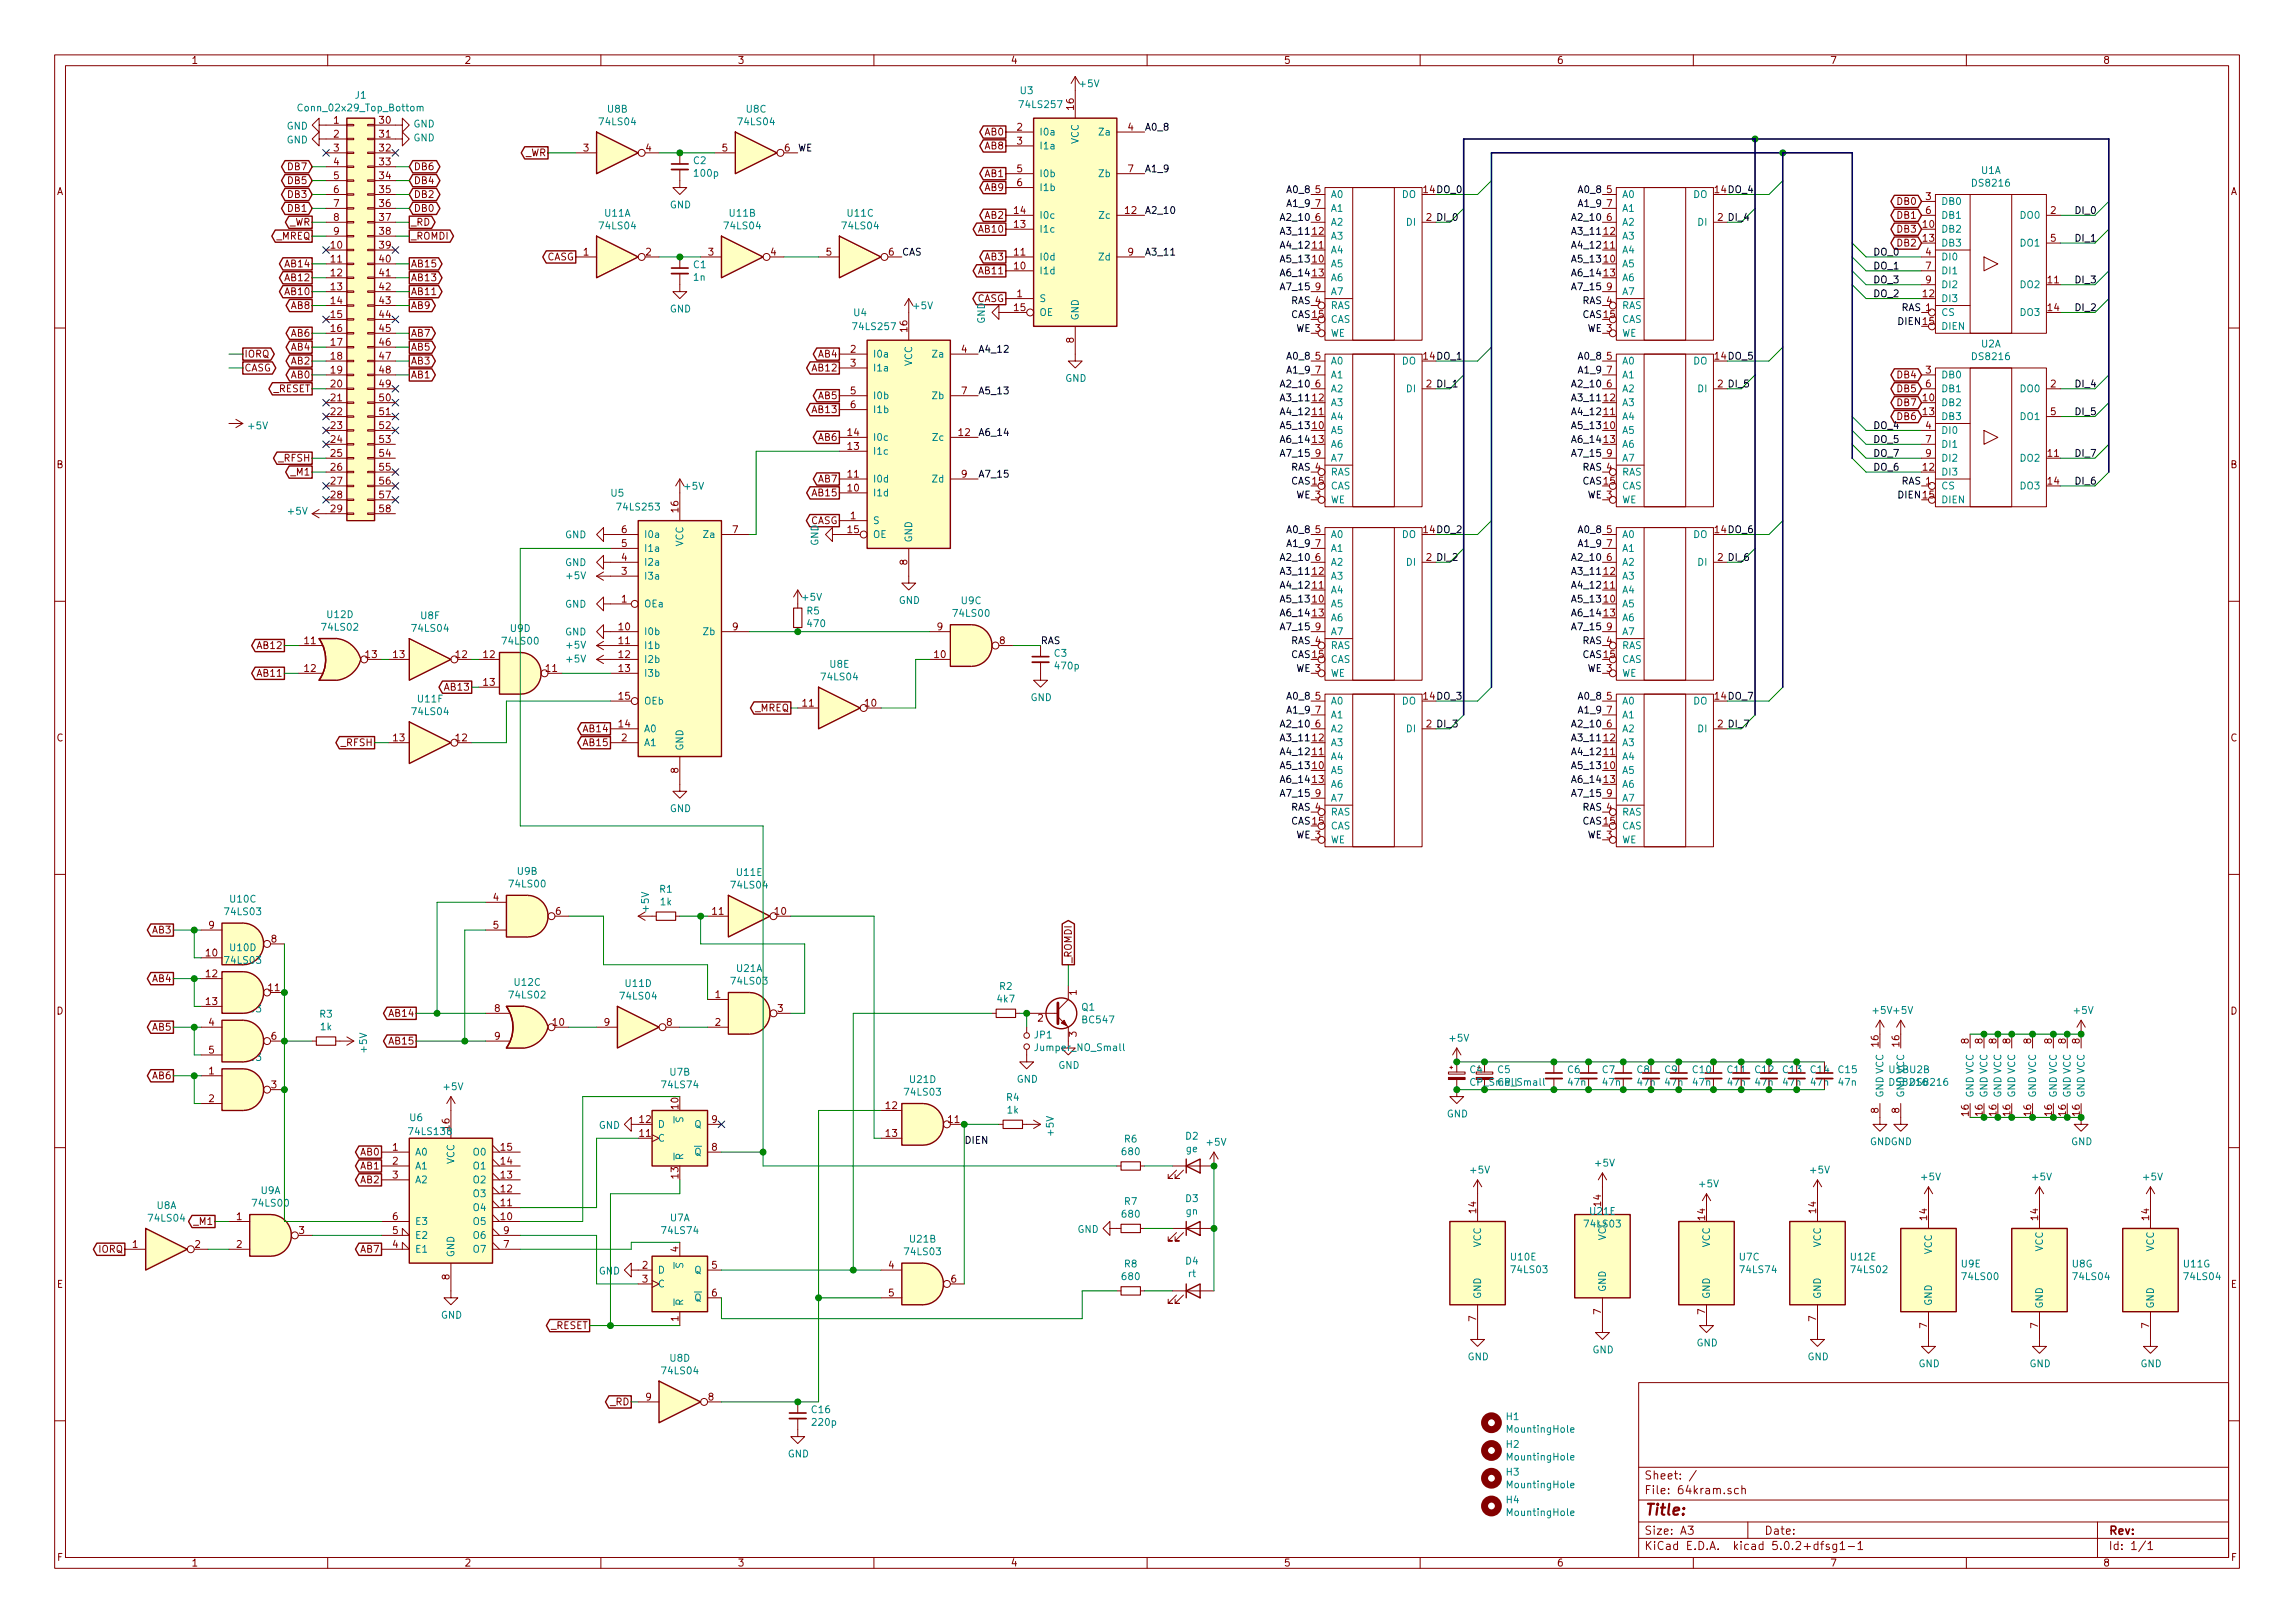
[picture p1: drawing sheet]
<svg xmlns="http://www.w3.org/2000/svg" width="420mm" height="297mm" viewBox="0 0 420 297" stroke-linecap="round" stroke-linejoin="round" font-family="sans-serif">
<defs><g id="words">
<text font-size="2.8" fill="#840000" x="301" y="277.3">Title:</text>
<g font-size="2.1" fill="#840000">
<text x="301" y="273.5">File: 64kram.sch</text>
<text x="301" y="270.8">Sheet: /</text>
<text x="301" y="280.9">Size: A3</text>
<text x="323" y="280.9">Date:</text>
<text x="386" y="280.9">Rev:</text>
<text x="301" y="283.7">KiCad E.D.A. kicad 5.0.2+dfsg1-1</text>
<text x="386" y="283.7">Id: 1/1</text>
</g>
<g font-size="1.8" fill="#840000">
<text x="35" y="11.7">1</text>
<text x="85" y="11.7">2</text>
<text x="135" y="11.7">3</text>
<text x="185" y="11.7">4</text>
<text x="235" y="11.7">5</text>
<text x="285" y="11.7">6</text>
<text x="335" y="11.7">7</text>
<text x="385" y="11.7">8</text>
<text x="61.1" y="22.6">1</text>
<text x="69.5" y="22.6">30</text>
<text x="186.2" y="23.9">2</text>
<text x="196.6" y="20.1" transform="rotate(-90 196.6 20.1)">16</text>
<text x="206.5" y="23.9">4</text>
<text x="61.1" y="25.2">2</text>
<text x="61.1" y="27.7">3</text>
<text x="69.5" y="25.2">31</text>
<text x="69.5" y="27.7">32</text>
<text x="96.1" y="28.6">_WR</text>
<text x="106.8" y="27.7">3</text>
<text x="118.3" y="27.7">4</text>
<text x="132.2" y="27.7">5</text>
<text x="143.7" y="27.7">6</text>
<text x="180.4" y="24.8">AB0</text>
<text x="180.4" y="27.3">AB8</text>
<text x="186.2" y="26.5">3</text>
<text x="10.4" y="35.7">A</text>
<text x="52.8" y="33.7">DB5</text>
<text x="52.8" y="31.2">DB7</text>
<text x="61.1" y="30.3">4</text>
<text x="61.1" y="32.8">5</text>
<text x="61.1" y="35.3">6</text>
<text x="69.5" y="30.3">33</text>
<text x="69.5" y="32.8">34</text>
<text x="69.5" y="35.3">35</text>
<text x="75.7" y="33.7">DB4</text>
<text x="75.7" y="31.2">DB6</text>
<text x="180.4" y="32.4">AB1</text>
<text x="180.4" y="35">AB9</text>
<text x="186.2" y="31.5">5</text>
<text x="186.2" y="34.1">6</text>
<text x="206.5" y="31.5">7</text>
<text x="240.8" y="35.3">5</text>
<text x="294.2" y="35.3">5</text>
<text x="408.4" y="35.7">A</text>
<text x="52.8" y="38.8">DB1</text>
<text x="52.8" y="36.2">DB3</text>
<text x="53" y="41.3">_WR</text>
<text x="61.1" y="37.9">7</text>
<text x="61.1" y="40.4">8</text>
<text x="69.5" y="37.9">36</text>
<text x="69.5" y="40.4">37</text>
<text x="75.2" y="41.3">_RD</text>
<text x="75.7" y="38.8">DB0</text>
<text x="75.7" y="36.2">DB2</text>
<text x="180.4" y="40">AB2</text>
<text x="185.7" y="41.7">13</text>
<text x="185.7" y="39.2">14</text>
<text x="206" y="39.2">12</text>
<text x="240.8" y="40.4">6</text>
<text x="240.8" y="37.9">7</text>
<text x="294.2" y="40.4">6</text>
<text x="294.2" y="37.9">7</text>
<text x="347.5" y="40">DB1</text>
<text x="347.5" y="37.5">DB0</text>
<text x="352.1" y="41.7">10</text>
<text x="352.6" y="36.6">3</text>
<text x="352.6" y="39.2">6</text>
<text x="375.4" y="39.2">2</text>
<text x="50.6" y="43.9">_MREQ</text>
<text x="60.6" y="45.5">10</text>
<text x="61.1" y="43">9</text>
<text x="69.5" y="43">38</text>
<text x="69.5" y="45.5">39</text>
<text x="75.2" y="43.9">_ROMDI</text>
<text x="100.1" y="47.7">CASG</text>
<text x="106.8" y="46.8">1</text>
<text x="118.3" y="46.8">2</text>
<text x="129.7" y="46.8">3</text>
<text x="141.1" y="46.8">4</text>
<text x="151.3" y="46.8">5</text>
<text x="162.7" y="46.8">6</text>
<text x="179.4" y="42.6">AB10</text>
<text x="180.4" y="47.7">AB3</text>
<text x="185.7" y="46.8">11</text>
<text x="206.5" y="46.8">9</text>
<text x="240.3" y="45.5">11</text>
<text x="240.3" y="43">12</text>
<text x="293.7" y="45.5">11</text>
<text x="293.7" y="43">12</text>
<text x="347.5" y="42.6">DB3</text>
<text x="347.5" y="45.1">DB2</text>
<text x="352.1" y="44.2">13</text>
<text x="352.6" y="46.8">4</text>
<text x="375.4" y="44.2">5</text>
<text x="52.4" y="51.5">AB12</text>
<text x="52.4" y="48.9">AB14</text>
<text x="60.6" y="48">11</text>
<text x="60.6" y="50.6">12</text>
<text x="60.6" y="53.1">13</text>
<text x="69.5" y="48">40</text>
<text x="69.5" y="50.6">41</text>
<text x="69.5" y="53.1">42</text>
<text x="75.2" y="51.5">AB13</text>
<text x="75.2" y="48.9">AB15</text>
<text x="179.4" y="50.2">AB11</text>
<text x="185.7" y="49.3">10</text>
<text x="240.3" y="48">10</text>
<text x="240.3" y="50.6">13</text>
<text x="240.8" y="53.1">9</text>
<text x="293.7" y="48">10</text>
<text x="293.7" y="50.6">13</text>
<text x="294.2" y="53.1">9</text>
<text x="352.6" y="49.3">7</text>
<text x="352.6" y="51.9">9</text>
<text x="375" y="51.9">11</text>
<text x="52.4" y="54">AB10</text>
<text x="53.4" y="56.6">AB8</text>
<text x="60.6" y="55.7">14</text>
<text x="60.6" y="58.2">15</text>
<text x="69.5" y="55.7">43</text>
<text x="69.5" y="58.2">44</text>
<text x="75.2" y="56.6">AB9</text>
<text x="75.2" y="54">AB11</text>
<text x="178.8" y="55.3">CASG</text>
<text x="185.7" y="56.9">15</text>
<text x="186.2" y="54.4">1</text>
<text x="347.6" y="59.5">DIEN15</text>
<text x="348.1" y="56.9">RAS 1</text>
<text x="352.1" y="54.4">12</text>
<text x="375" y="56.9">14</text>
<text x="44.7" y="65.4">IORQ</text>
<text x="53.4" y="64.2">AB4</text>
<text x="53.4" y="61.6">AB6</text>
<text x="60.6" y="60.7">16</text>
<text x="60.6" y="63.3">17</text>
<text x="60.6" y="65.8">18</text>
<text x="69.5" y="60.7">45</text>
<text x="69.5" y="63.3">46</text>
<text x="69.5" y="65.8">47</text>
<text x="75.2" y="64.2">AB5</text>
<text x="75.2" y="61.6">AB7</text>
<text x="149.9" y="65.4">AB4</text>
<text x="155.7" y="64.6">2</text>
<text x="166.1" y="60.7" transform="rotate(-90 166.1 60.7)">16</text>
<text x="176" y="64.6">4</text>
<text x="196.6" y="62.7" transform="rotate(-90 196.6 62.7)">8</text>
<text x="240.8" y="65.8">5</text>
<text x="294.2" y="65.8">5</text>
<text x="44.7" y="68">CASG</text>
<text x="50" y="71.8">_RESET</text>
<text x="53.4" y="69.3">AB0</text>
<text x="53.4" y="66.7">AB2</text>
<text x="60.6" y="68.4">19</text>
<text x="60.6" y="70.9">20</text>
<text x="69.5" y="68.4">48</text>
<text x="69.5" y="70.9">49</text>
<text x="75.2" y="69.3">AB1</text>
<text x="75.2" y="66.7">AB3</text>
<text x="148.9" y="68">AB12</text>
<text x="155.7" y="67.1">3</text>
<text x="240.8" y="70.9">6</text>
<text x="240.8" y="68.4">7</text>
<text x="294.2" y="70.9">6</text>
<text x="294.2" y="68.4">7</text>
<text x="347.5" y="71.8">DB5</text>
<text x="347.5" y="69.3">DB4</text>
<text x="352.6" y="68.4">3</text>
<text x="352.6" y="70.9">6</text>
<text x="375.4" y="70.9">2</text>
<text x="60.6" y="73.4">21</text>
<text x="60.6" y="76">22</text>
<text x="69.5" y="73.4">50</text>
<text x="69.5" y="76">51</text>
<text x="148.9" y="75.6">AB13</text>
<text x="149.9" y="73.1">AB5</text>
<text x="155.7" y="72.2">5</text>
<text x="155.7" y="74.7">6</text>
<text x="176" y="72.2">7</text>
<text x="240.3" y="76">11</text>
<text x="240.3" y="73.4">12</text>
<text x="293.7" y="76">11</text>
<text x="293.7" y="73.4">12</text>
<text x="347.5" y="74.3">DB7</text>
<text x="347.5" y="76.9">DB6</text>
<text x="352.1" y="73.4">10</text>
<text x="352.1" y="76">13</text>
<text x="375.4" y="76">5</text>
<text x="60.6" y="78.5">23</text>
<text x="60.6" y="81.1">24</text>
<text x="60.6" y="83.6">25</text>
<text x="69.5" y="78.5">52</text>
<text x="69.5" y="81.1">53</text>
<text x="69.5" y="83.6">54</text>
<text x="149.9" y="80.7">AB6</text>
<text x="155.2" y="82.3">13</text>
<text x="155.2" y="79.8">14</text>
<text x="175.6" y="79.8">12</text>
<text x="240.3" y="78.5">10</text>
<text x="240.3" y="81.1">13</text>
<text x="240.8" y="83.6">9</text>
<text x="293.7" y="78.5">10</text>
<text x="293.7" y="81.1">13</text>
<text x="294.2" y="83.6">9</text>
<text x="352.6" y="78.5">4</text>
<text x="352.6" y="81.1">7</text>
<text x="352.6" y="83.6">9</text>
<text x="375" y="83.6">11</text>
<text x="10.4" y="85.7">B</text>
<text x="51.1" y="84.5">_RFSH</text>
<text x="53.5" y="87">_M1</text>
<text x="60.6" y="86.1">26</text>
<text x="60.6" y="88.7">27</text>
<text x="69.5" y="86.1">55</text>
<text x="69.5" y="88.7">56</text>
<text x="149.9" y="88.3">AB7</text>
<text x="155.2" y="90">10</text>
<text x="155.2" y="87.4">11</text>
<text x="176" y="87.4">9</text>
<text x="348.1" y="88.7">RAS 1</text>
<text x="352.1" y="86.1">12</text>
<text x="375" y="88.7">14</text>
<text x="408.4" y="85.7">B</text>
<text x="60.6" y="91.2">28</text>
<text x="60.6" y="93.8">29</text>
<text x="69.5" y="91.2">57</text>
<text x="69.5" y="93.8">58</text>
<text x="124.2" y="93.7" transform="rotate(-90 124.2 93.7)">16</text>
<text x="148.3" y="95.9">CASG</text>
<text x="148.9" y="90.8">AB15</text>
<text x="155.7" y="95">1</text>
<text x="347.6" y="91.2">DIEN15</text>
<text x="113.8" y="100.1">5</text>
<text x="113.8" y="97.6">6</text>
<text x="134.1" y="97.6">7</text>
<text x="155.2" y="97.6">15</text>
<text x="240.8" y="97.6">5</text>
<text x="240.8" y="100.1">7</text>
<text x="294.2" y="97.6">5</text>
<text x="294.2" y="100.1">7</text>
<text x="113.8" y="105.2">3</text>
<text x="113.8" y="102.7">4</text>
<text x="166.1" y="103.4" transform="rotate(-90 166.1 103.4)">8</text>
<text x="240.3" y="107.7">11</text>
<text x="240.3" y="105.2">12</text>
<text x="240.8" y="102.7">6</text>
<text x="293.7" y="107.7">11</text>
<text x="293.7" y="105.2">12</text>
<text x="294.2" y="102.7">6</text>
<text x="113.8" y="110.3">1</text>
<text x="240.3" y="110.3">10</text>
<text x="240.3" y="112.8">13</text>
<text x="293.7" y="110.3">10</text>
<text x="293.7" y="112.8">13</text>
<text x="47.3" y="118.8">AB12</text>
<text x="55.8" y="117.9">11</text>
<text x="113.3" y="115.4">10</text>
<text x="113.3" y="117.9">11</text>
<text x="134.1" y="115.4">9</text>
<text x="171.6" y="115.4">9</text>
<text x="183" y="117.9">8</text>
<text x="240.8" y="115.4">9</text>
<text x="294.2" y="115.4">9</text>
<text x="47.3" y="123.9">AB11</text>
<text x="55.8" y="123">12</text>
<text x="67" y="120.4">13</text>
<text x="72.1" y="120.4">13</text>
<text x="83.5" y="120.4">12</text>
<text x="88.6" y="120.4">12</text>
<text x="88.6" y="125.5">13</text>
<text x="100" y="123">11</text>
<text x="113.3" y="120.4">12</text>
<text x="113.3" y="123">13</text>
<text x="171.1" y="120.4">10</text>
<text x="81.6" y="126.4">AB13</text>
<text x="113.3" y="128.1">15</text>
<text x="138.2" y="130.2">_MREQ</text>
<text x="147" y="129.3">11</text>
<text x="158.4" y="129.3">10</text>
<text x="240.8" y="128.1">5</text>
<text x="240.8" y="130.6">7</text>
<text x="294.2" y="128.1">5</text>
<text x="294.2" y="130.6">7</text>
<text x="10.4" y="135.7">C</text>
<text x="62.5" y="136.6">_RFSH</text>
<text x="72.1" y="135.7">13</text>
<text x="83.5" y="135.7">12</text>
<text x="107" y="134">AB14</text>
<text x="107" y="136.6">AB15</text>
<text x="113.3" y="133.1">14</text>
<text x="113.8" y="135.7">2</text>
<text x="240.3" y="135.7">12</text>
<text x="240.8" y="133.1">6</text>
<text x="293.7" y="135.7">12</text>
<text x="294.2" y="133.1">6</text>
<text x="408.4" y="135.7">C</text>
<text x="124.2" y="141.5" transform="rotate(-90 124.2 141.5)">8</text>
<text x="240.3" y="140.8">10</text>
<text x="240.3" y="138.2">11</text>
<text x="240.3" y="143.3">13</text>
<text x="293.7" y="140.8">10</text>
<text x="293.7" y="138.2">11</text>
<text x="293.7" y="143.3">13</text>
<text x="240.8" y="145.8">9</text>
<text x="294.2" y="145.8">9</text>
<text x="90.3" y="164.9">4</text>
<text x="101.8" y="167.4">6</text>
<text x="130.5" y="167.4">11</text>
<text x="141.9" y="167.4">10</text>
<text x="28" y="170.9">AB3</text>
<text x="38.3" y="170">9</text>
<text x="49.7" y="172.5">8</text>
<text x="90.3" y="170">5</text>
<text x="28" y="179.7">AB4</text>
<text x="37.8" y="175">10</text>
<text x="37.8" y="178.9">12</text>
<text x="196.2" y="176.3" transform="rotate(-90 196.2 176.3)">_ROMDI</text>
<text x="10.4" y="185.7">D</text>
<text x="37.8" y="183.9">13</text>
<text x="49.2" y="181.4">11</text>
<text x="90.6" y="185.2">8</text>
<text x="131" y="182.7">1</text>
<text x="142.4" y="185.2">3</text>
<text x="197.1" y="182.1" transform="rotate(-90 197.1 182.1)">1</text>
<text x="408.4" y="185.7">D</text>
<text x="28" y="188.6">AB5</text>
<text x="38.3" y="187.7">4</text>
<text x="49.7" y="190.3">6</text>
<text x="71.4" y="191.2">AB15</text>
<text x="71.4" y="186.1">AB14</text>
<text x="90.6" y="190.3">9</text>
<text x="101.3" y="187.7">10</text>
<text x="110.6" y="187.7">9</text>
<text x="122.1" y="187.7">8</text>
<text x="131" y="187.7">2</text>
<text x="190" y="187">2</text>
<text x="197.1" y="189.7" transform="rotate(-90 197.1 189.7)">3</text>
<text x="343.9" y="191.5" transform="rotate(-90 343.9 191.5)">16</text>
<text x="347.7" y="191.5" transform="rotate(-90 347.7 191.5)">16</text>
<text x="360.4" y="191" transform="rotate(-90 360.4 191)">8</text>
<text x="363" y="191" transform="rotate(-90 363 191)">8</text>
<text x="365.5" y="191" transform="rotate(-90 365.5 191)">8</text>
<text x="368" y="191" transform="rotate(-90 368 191)">8</text>
<text x="371.9" y="191" transform="rotate(-90 371.9 191)">8</text>
<text x="375.7" y="191" transform="rotate(-90 375.7 191)">8</text>
<text x="378.2" y="191" transform="rotate(-90 378.2 191)">8</text>
<text x="380.7" y="191" transform="rotate(-90 380.7 191)">8</text>
<text x="28" y="197.5">AB6</text>
<text x="38.3" y="196.6">1</text>
<text x="38.3" y="192.8">5</text>
<text x="38.3" y="201.7">2</text>
<text x="49.7" y="199.2">3</text>
<text x="124.2" y="202.9" transform="rotate(-90 124.2 202.9)">10</text>
<text x="162.2" y="203">12</text>
<text x="343.9" y="203.7" transform="rotate(-90 343.9 203.7)">8</text>
<text x="347.7" y="203.7" transform="rotate(-90 347.7 203.7)">8</text>
<text x="82.3" y="206.7" transform="rotate(-90 82.3 206.7)">16</text>
<text x="117.1" y="208.1">11</text>
<text x="117.1" y="205.5">12</text>
<text x="130.3" y="205.5">9</text>
<text x="162.2" y="208.1">13</text>
<text x="173.7" y="205.5">11</text>
<text x="360.4" y="204.2" transform="rotate(-90 360.4 204.2)">16</text>
<text x="363" y="204.2" transform="rotate(-90 363 204.2)">16</text>
<text x="365.5" y="204.2" transform="rotate(-90 365.5 204.2)">16</text>
<text x="368" y="204.2" transform="rotate(-90 368 204.2)">16</text>
<text x="371.9" y="204.2" transform="rotate(-90 371.9 204.2)">16</text>
<text x="375.7" y="204.2" transform="rotate(-90 375.7 204.2)">16</text>
<text x="378.2" y="204.2" transform="rotate(-90 378.2 204.2)">16</text>
<text x="380.7" y="204.2" transform="rotate(-90 380.7 204.2)">16</text>
<text x="66.1" y="211.5">AB0</text>
<text x="66.1" y="214">AB1</text>
<text x="71.9" y="210.6">1</text>
<text x="71.9" y="213.1">2</text>
<text x="71.9" y="215.7">3</text>
<text x="91.7" y="215.7">13</text>
<text x="91.7" y="213.1">14</text>
<text x="91.7" y="210.6">15</text>
<text x="124.2" y="215.6" transform="rotate(-90 124.2 215.6)">13</text>
<text x="130.3" y="210.6">8</text>
<text x="66.1" y="216.6">AB2</text>
<text x="91.7" y="220.8">11</text>
<text x="91.7" y="218.2">12</text>
<text x="270.3" y="222" transform="rotate(-90 270.3 222)">14</text>
<text x="293.1" y="220.7" transform="rotate(-90 293.1 220.7)">14</text>
<text x="332.5" y="222" transform="rotate(-90 332.5 222)">14</text>
<text x="35.7" y="224.2">_M1</text>
<text x="43.3" y="223.3">1</text>
<text x="54.8" y="225.8">3</text>
<text x="71.9" y="225.8">5</text>
<text x="71.9" y="223.3">6</text>
<text x="91.7" y="223.3">10</text>
<text x="92.2" y="225.8">9</text>
<text x="312.2" y="223.3" transform="rotate(-90 312.2 223.3)">14</text>
<text x="352.8" y="223.3" transform="rotate(-90 352.8 223.3)">14</text>
<text x="373.1" y="223.3" transform="rotate(-90 373.1 223.3)">14</text>
<text x="393.4" y="223.3" transform="rotate(-90 393.4 223.3)">14</text>
<text x="18.1" y="229.3">IORQ</text>
<text x="24.3" y="228.4">1</text>
<text x="35.7" y="228.4">2</text>
<text x="43.3" y="228.4">2</text>
<text x="66.1" y="229.3">AB7</text>
<text x="71.9" y="228.4">4</text>
<text x="92.2" y="228.4">7</text>
<text x="117.6" y="232.2">2</text>
<text x="124.2" y="229.1" transform="rotate(-90 124.2 229.1)">4</text>
<text x="130.3" y="232.2">5</text>
<text x="162.7" y="232.2">4</text>
<text x="10.4" y="235.7">E</text>
<text x="82.3" y="234.2" transform="rotate(-90 82.3 234.2)">8</text>
<text x="117.6" y="234.7">3</text>
<text x="130.3" y="237.3">6</text>
<text x="162.7" y="237.3">5</text>
<text x="174.1" y="234.7">6</text>
<text x="408.4" y="235.7">E</text>
<text x="100.8" y="243.2">_RESET</text>
<text x="124.2" y="241.8" transform="rotate(-90 124.2 241.8)">1</text>
<text x="270.3" y="241.8" transform="rotate(-90 270.3 241.8)">7</text>
<text x="293.1" y="240.5" transform="rotate(-90 293.1 240.5)">7</text>
<text x="312.2" y="240.5" transform="rotate(-90 312.2 240.5)">7</text>
<text x="332.5" y="241.8" transform="rotate(-90 332.5 241.8)">7</text>
<text x="352.8" y="243.1" transform="rotate(-90 352.8 243.1)">7</text>
<text x="373.1" y="243.1" transform="rotate(-90 373.1 243.1)">7</text>
<text x="393.4" y="243.1" transform="rotate(-90 393.4 243.1)">7</text>
<text x="111.8" y="257.2">_RD</text>
<text x="118.3" y="256.3">9</text>
<text x="129.7" y="256.3">8</text>
<text x="10.5" y="285.7">F</text>
<text x="35" y="286.7">1</text>
<text x="85" y="286.7">2</text>
<text x="135" y="286.7">3</text>
<text x="185" y="286.7">4</text>
<text x="235" y="286.7">5</text>
<text x="285" y="286.7">6</text>
<text x="335" y="286.7">7</text>
<text x="385" y="286.7">8</text>
<text x="408.5" y="285.7">F</text>
</g>
<g font-size="1.8" fill="#008484">
<text x="186.8" y="17.2">U3</text>
<text x="197.8" y="16">+5V</text>
<text x="52.5" y="23.7">GND</text>
<text x="55.1" y="20.4">Conn_02x29_Top_Bottom</text>
<text x="65.1" y="18.1">J1</text>
<text x="75.7" y="23.3">GND</text>
<text x="109.9" y="22.9">74LS04</text>
<text x="111.3" y="20.6">U8B</text>
<text x="135.3" y="22.9">74LS04</text>
<text x="136.7" y="20.6">U8C</text>
<text x="186.9" y="19.8">74LS257</text>
<text x="52.5" y="26.2">GND</text>
<text x="75.7" y="25.9">GND</text>
<text x="190.2" y="24.8">I0a</text>
<text x="190.2" y="27.3">I1a</text>
<text x="197.5" y="26.4" transform="rotate(-90 197.5 26.4)">VCC</text>
<text x="201.4" y="24.8">Za</text>
<text x="127" y="30">C2</text>
<text x="127.3" y="32.3">100p</text>
<text x="190.2" y="32.4">I0b</text>
<text x="190.2" y="35">I1b</text>
<text x="201.3" y="32.4">Zb</text>
<text x="361.3" y="34.1">DS8216</text>
<text x="362.7" y="31.8">U1A</text>
<text x="109.9" y="42">74LS04</text>
<text x="110.8" y="39.7">U11A</text>
<text x="122.6" y="38.1">GND</text>
<text x="132.8" y="42">74LS04</text>
<text x="133.6" y="39.7">U11B</text>
<text x="154.4" y="42">74LS04</text>
<text x="155.2" y="39.7">U11C</text>
<text x="190.2" y="40">I0c</text>
<text x="201.4" y="40">Zc</text>
<text x="243.6" y="36.2">A0</text>
<text x="243.6" y="41.3">A2</text>
<text x="243.6" y="38.8">A1</text>
<text x="256.7" y="36.2">DO</text>
<text x="257.6" y="41.3">DI</text>
<text x="296.9" y="36.2">A0</text>
<text x="296.9" y="41.3">A2</text>
<text x="296.9" y="38.8">A1</text>
<text x="310" y="36.2">DO</text>
<text x="310.9" y="41.3">DI</text>
<text x="355.3" y="37.5">DB0</text>
<text x="355.3" y="40">DB1</text>
<text x="370" y="40">DO0</text>
<text x="190.2" y="47.7">I0d</text>
<text x="190.2" y="42.6">I1c</text>
<text x="201.3" y="47.7">Zd</text>
<text x="243.6" y="46.4">A4</text>
<text x="243.6" y="43.9">A3</text>
<text x="296.9" y="46.4">A4</text>
<text x="296.9" y="43.9">A3</text>
<text x="355.3" y="42.6">DB2</text>
<text x="355.3" y="45.1">DB3</text>
<text x="355.3" y="47.7">DI0</text>
<text x="370" y="45.1">DO1</text>
<text x="127" y="49.1">C1</text>
<text x="127" y="51.4">1n</text>
<text x="190.2" y="50.2">I1d</text>
<text x="243.6" y="48.9">A5</text>
<text x="243.6" y="51.5">A6</text>
<text x="296.9" y="48.9">A5</text>
<text x="296.9" y="51.5">A6</text>
<text x="355.3" y="50.2">DI1</text>
<text x="355.3" y="52.7">DI2</text>
<text x="370" y="52.7">DO2</text>
<text x="122.6" y="57.2">GND</text>
<text x="156.4" y="57.9">U4</text>
<text x="167.3" y="56.6">+5V</text>
<text x="180.3" y="59.3" transform="rotate(-90 180.3 59.3)">GND</text>
<text x="190.2" y="55.3">S</text>
<text x="190.2" y="57.8">OE</text>
<text x="197.5" y="58.7" transform="rotate(-90 197.5 58.7)">GND</text>
<text x="243.6" y="59.1">CAS</text>
<text x="243.6" y="56.6">RAS</text>
<text x="243.6" y="54">A7</text>
<text x="296.9" y="59.1">CAS</text>
<text x="296.9" y="56.6">RAS</text>
<text x="296.9" y="54">A7</text>
<text x="355.3" y="57.8">CS</text>
<text x="355.3" y="55.3">DI3</text>
<text x="370" y="57.8">DO3</text>
<text x="156.4" y="60.4">74LS257</text>
<text x="159.8" y="65.4">I0a</text>
<text x="170.9" y="65.4">Za</text>
<text x="243.6" y="61.6">WE</text>
<text x="296.9" y="61.6">WE</text>
<text x="355.3" y="60.4">DIEN</text>
<text x="361.3" y="65.9">DS8216</text>
<text x="362.7" y="63.6">U2A</text>
<text x="159.8" y="68">I1a</text>
<text x="167" y="67" transform="rotate(-90 167 67)">VCC</text>
<text x="195" y="69.9">GND</text>
<text x="243.6" y="66.7">A0</text>
<text x="243.6" y="71.8">A2</text>
<text x="243.6" y="69.3">A1</text>
<text x="256.7" y="66.7">DO</text>
<text x="257.6" y="71.8">DI</text>
<text x="296.9" y="66.7">A0</text>
<text x="296.9" y="71.8">A2</text>
<text x="296.9" y="69.3">A1</text>
<text x="310" y="66.7">DO</text>
<text x="310.9" y="71.8">DI</text>
<text x="355.3" y="69.3">DB0</text>
<text x="355.3" y="71.8">DB1</text>
<text x="370" y="71.8">DO0</text>
<text x="159.8" y="73.1">I0b</text>
<text x="159.8" y="75.6">I1b</text>
<text x="170.8" y="73.1">Zb</text>
<text x="243.6" y="76.9">A4</text>
<text x="243.6" y="74.3">A3</text>
<text x="296.9" y="76.9">A4</text>
<text x="296.9" y="74.3">A3</text>
<text x="355.3" y="74.3">DB2</text>
<text x="355.3" y="76.9">DB3</text>
<text x="370" y="76.9">DO1</text>
<text x="45.6" y="78.6">+5V</text>
<text x="159.8" y="83.2">I1c</text>
<text x="159.8" y="80.7">I0c</text>
<text x="170.9" y="80.7">Zc</text>
<text x="243.6" y="79.4">A5</text>
<text x="243.6" y="82">A6</text>
<text x="296.9" y="79.4">A5</text>
<text x="296.9" y="82">A6</text>
<text x="355.3" y="79.4">DI0</text>
<text x="355.3" y="82">DI1</text>
<text x="125.4" y="89.6">+5V</text>
<text x="159.8" y="88.3">I0d</text>
<text x="170.8" y="88.3">Zd</text>
<text x="243.6" y="89.6">CAS</text>
<text x="243.6" y="87">RAS</text>
<text x="243.6" y="84.5">A7</text>
<text x="296.9" y="89.6">CAS</text>
<text x="296.9" y="87">RAS</text>
<text x="296.9" y="84.5">A7</text>
<text x="355.3" y="89.6">CS</text>
<text x="355.3" y="87">DI3</text>
<text x="355.3" y="84.5">DI2</text>
<text x="370" y="84.5">DO2</text>
<text x="370" y="89.6">DO3</text>
<text x="52.8" y="94.2">+5V</text>
<text x="111.9" y="90.9">U5</text>
<text x="113.3" y="93.4">74LS253</text>
<text x="159.8" y="95.9">S</text>
<text x="159.8" y="90.8">I1d</text>
<text x="243.6" y="92.1">WE</text>
<text x="296.9" y="92.1">WE</text>
<text x="355.3" y="92.1">DIEN</text>
<text x="103.5" y="98.5">GND</text>
<text x="117.9" y="101">I1a</text>
<text x="117.9" y="98.5">I0a</text>
<text x="125.1" y="100" transform="rotate(-90 125.1 100)">VCC</text>
<text x="129" y="98.5">Za</text>
<text x="149.8" y="99.9" transform="rotate(-90 149.8 99.9)">GND</text>
<text x="159.8" y="98.5">OE</text>
<text x="167" y="99.4" transform="rotate(-90 167 99.4)">GND</text>
<text x="243.6" y="98.5">A0</text>
<text x="243.6" y="101">A1</text>
<text x="256.7" y="98.5">DO</text>
<text x="296.9" y="98.5">A0</text>
<text x="296.9" y="101">A1</text>
<text x="310" y="98.5">DO</text>
<text x="103.5" y="103.6">GND</text>
<text x="103.8" y="106">+5V</text>
<text x="117.9" y="106.1">I3a</text>
<text x="117.9" y="103.5">I2a</text>
<text x="243.6" y="106.1">A3</text>
<text x="243.6" y="103.5">A2</text>
<text x="257.6" y="103.5">DI</text>
<text x="296.9" y="106.1">A3</text>
<text x="296.9" y="103.5">A2</text>
<text x="310.9" y="103.5">DI</text>
<text x="60" y="113.1">U12D</text>
<text x="77.1" y="113.3">U8F</text>
<text x="103.5" y="111.2">GND</text>
<text x="117.9" y="111.2">OEa</text>
<text x="147" y="109.9">+5V</text>
<text x="147.8" y="112.5">R5</text>
<text x="164.5" y="110.5">GND</text>
<text x="174.7" y="112.9">74LS00</text>
<text x="176" y="110.6">U9C</text>
<text x="243.6" y="111.2">A5</text>
<text x="243.6" y="108.6">A4</text>
<text x="243.6" y="113.7">A6</text>
<text x="296.9" y="111.2">A5</text>
<text x="296.9" y="108.6">A4</text>
<text x="296.9" y="113.7">A6</text>
<text x="59.1" y="115.4">74LS02</text>
<text x="75.6" y="115.6">74LS04</text>
<text x="92.2" y="118">74LS00</text>
<text x="93.5" y="115.7">U9D</text>
<text x="103.5" y="116.3">GND</text>
<text x="103.8" y="118.7">+5V</text>
<text x="117.9" y="116.2">I0b</text>
<text x="117.9" y="118.8">I1b</text>
<text x="128.9" y="116.2">Zb</text>
<text x="148" y="114.8">470</text>
<text x="243.6" y="118.8">RAS</text>
<text x="243.6" y="116.2">A7</text>
<text x="296.9" y="118.8">RAS</text>
<text x="296.9" y="116.2">A7</text>
<text x="103.8" y="121.2">+5V</text>
<text x="117.9" y="121.3">I2b</text>
<text x="117.9" y="123.9">I3b</text>
<text x="150.6" y="124.5">74LS04</text>
<text x="152" y="122.2">U8E</text>
<text x="193" y="120.2">C3</text>
<text x="193.3" y="122.5">470p</text>
<text x="243.6" y="121.3">CAS</text>
<text x="243.6" y="123.9">WE</text>
<text x="296.9" y="121.3">CAS</text>
<text x="296.9" y="123.9">WE</text>
<text x="75.6" y="130.9">74LS04</text>
<text x="76.6" y="128.6">U11F</text>
<text x="117.9" y="128.9">OEb</text>
<text x="188.7" y="128.3">GND</text>
<text x="243.6" y="128.9">A0</text>
<text x="243.6" y="131.5">A1</text>
<text x="256.7" y="128.9">DO</text>
<text x="296.9" y="128.9">A0</text>
<text x="296.9" y="131.5">A1</text>
<text x="310" y="128.9">DO</text>
<text x="117.9" y="134">A0</text>
<text x="117.9" y="136.6">A1</text>
<text x="125.1" y="137.5" transform="rotate(-90 125.1 137.5)">GND</text>
<text x="243.6" y="136.6">A3</text>
<text x="243.6" y="134">A2</text>
<text x="257.6" y="134">DI</text>
<text x="296.9" y="136.6">A3</text>
<text x="296.9" y="134">A2</text>
<text x="310.9" y="134">DI</text>
<text x="243.6" y="141.6">A5</text>
<text x="243.6" y="139.1">A4</text>
<text x="296.9" y="141.6">A5</text>
<text x="296.9" y="139.1">A4</text>
<text x="122.6" y="148.6">GND</text>
<text x="243.6" y="144.2">A6</text>
<text x="243.6" y="149.3">RAS</text>
<text x="243.6" y="146.7">A7</text>
<text x="296.9" y="144.2">A6</text>
<text x="296.9" y="149.3">RAS</text>
<text x="296.9" y="146.7">A7</text>
<text x="243.6" y="151.8">CAS</text>
<text x="243.6" y="154.3">WE</text>
<text x="296.9" y="151.8">CAS</text>
<text x="296.9" y="154.3">WE</text>
<text x="94.8" y="160.1">U9B</text>
<text x="135" y="160.3">U11E</text>
<text x="41.4" y="167.5">74LS03</text>
<text x="42.2" y="165.2">U10C</text>
<text x="93.4" y="162.4">74LS00</text>
<text x="118.8" y="166.7" transform="rotate(-90 118.8 166.7)">+5V</text>
<text x="120.8" y="163.4">R1</text>
<text x="121" y="165.7">1k</text>
<text x="134.1" y="162.6">74LS04</text>
<text x="41.4" y="176.4">74LS03</text>
<text x="42.2" y="174.1">U10D</text>
<text x="134.9" y="177.9">U21A</text>
<text x="41.4" y="185.3">74LS03</text>
<text x="93.4" y="182.7">74LS02</text>
<text x="94.3" y="180.4">U12C</text>
<text x="113.7" y="182.9">74LS04</text>
<text x="114.6" y="180.6">U11D</text>
<text x="134.1" y="180.2">74LS03</text>
<text x="182.7" y="183.5">4k7</text>
<text x="183" y="181.2">R2</text>
<text x="198.1" y="185">Q1</text>
<text x="343" y="185.6">+5V +5V</text>
<text x="379.8" y="185.6">+5V</text>
<text x="58.6" y="186.2">R3</text>
<text x="58.7" y="188.6">1k</text>
<text x="189.4" y="190.1">JP1</text>
<text x="198.3" y="187.3">BC547</text>
<text x="265.5" y="190.6">+5V</text>
<text x="41.4" y="194.2">74LS03</text>
<text x="67.2" y="192.5" transform="rotate(-90 67.2 192.5)">+5V</text>
<text x="122.7" y="196.9">U7B</text>
<text x="189.8" y="192.4">Jumper_NO_Small</text>
<text x="193.8" y="195.6">GND</text>
<text x="269.1" y="196.4">C4</text>
<text x="274.2" y="196.4">C5</text>
<text x="287" y="196.4">C6</text>
<text x="293.4" y="196.4">C7</text>
<text x="299.7" y="196.4">C8</text>
<text x="304.8" y="196.4">C9</text>
<text x="310" y="196.4">C10</text>
<text x="316.3" y="196.4">C11</text>
<text x="321.4" y="196.4">C12</text>
<text x="326.5" y="196.4">C13</text>
<text x="331.5" y="196.4">C14</text>
<text x="336.6" y="196.4">C15</text>
<text x="345.9" y="196.4">U1B U2B</text>
<text x="81.3" y="199.5">+5V</text>
<text x="121.4" y="199.2">74LS74</text>
<text x="165.8" y="200.5">74LS03</text>
<text x="166.6" y="198.2">U21D</text>
<text x="184.3" y="201.5">R4</text>
<text x="184.5" y="203.8">1k</text>
<text x="186.1" y="198.2">GND</text>
<text x="269.4" y="198.7">CP_Small</text>
<text x="274.5" y="198.7">CP_Small</text>
<text x="287.1" y="198.7">47n</text>
<text x="293.5" y="198.7">47n</text>
<text x="299.8" y="198.7">47n</text>
<text x="304.9" y="198.7">47n</text>
<text x="310" y="198.7">47n</text>
<text x="316.4" y="198.7">47n</text>
<text x="321.4" y="198.7">47n</text>
<text x="326.5" y="198.7">47n</text>
<text x="331.6" y="198.7">47n</text>
<text x="336.7" y="198.7">47n</text>
<text x="344.8" y="201" transform="rotate(-90 344.8 201)">GND VCC</text>
<text x="346.2" y="198.7">DS8216</text>
<text x="350" y="198.7">DS8216</text>
<text x="361.3" y="201" transform="rotate(-90 361.3 201)">GND VCC</text>
<text x="363.9" y="201" transform="rotate(-90 363.9 201)">GND VCC</text>
<text x="366.4" y="201" transform="rotate(-90 366.4 201)">GND VCC</text>
<text x="368.9" y="201" transform="rotate(-90 368.9 201)">GND VCC</text>
<text x="372.7" y="201" transform="rotate(-90 372.7 201)">GND VCC</text>
<text x="376.6" y="201" transform="rotate(-90 376.6 201)">GND VCC</text>
<text x="379.1" y="201" transform="rotate(-90 379.1 201)">GND VCC</text>
<text x="381.6" y="201" transform="rotate(-90 381.6 201)">GND VCC</text>
<text x="75.1" y="205.2">U6</text>
<text x="75.2" y="207.7">74LS138</text>
<text x="109.6" y="206.6">GND</text>
<text x="120.4" y="209">C</text>
<text x="120.4" y="206.4">D</text>
<text x="125.1" y="205.4" transform="rotate(-90 125.1 205.4)">S</text>
<text x="127.2" y="206.4">Q</text>
<text x="192.9" y="207.8" transform="rotate(-90 192.9 207.8)">+5V</text>
<text x="205.9" y="209.1">R6</text>
<text x="217.1" y="208.6">D2</text>
<text x="221" y="209.7">+5V</text>
<text x="264.9" y="204.5">GND</text>
<text x="342.3" y="209.6">GNDGND</text>
<text x="379.2" y="209.6">GND</text>
<text x="75.9" y="211.5">A0</text>
<text x="75.9" y="214">A1</text>
<text x="83.2" y="213.1" transform="rotate(-90 83.2 213.1)">VCC</text>
<text x="86.8" y="214">O1</text>
<text x="86.8" y="211.5">O0</text>
<text x="125.1" y="212.4" transform="rotate(-90 125.1 212.4)">R</text>
<text x="127.2" y="211.5">Q</text>
<text x="205.5" y="211.4">680</text>
<text x="217.2" y="210.9">ge</text>
<text x="269.3" y="214.8">+5V</text>
<text x="292.2" y="213.5">+5V</text>
<text x="331.5" y="214.8">+5V</text>
<text x="28.7" y="221.3">U8A</text>
<text x="46.4" y="220.8">74LS00</text>
<text x="47.8" y="218.5">U9A</text>
<text x="75.9" y="216.6">A2</text>
<text x="86.8" y="221.7">O4</text>
<text x="86.8" y="219.1">O3</text>
<text x="86.8" y="216.6">O2</text>
<text x="205.9" y="220.5">R7</text>
<text x="217.1" y="220">D3</text>
<text x="311.2" y="217.3">+5V</text>
<text x="351.8" y="216">+5V</text>
<text x="372.2" y="216">+5V</text>
<text x="392.5" y="216">+5V</text>
<text x="27.4" y="223.6">74LS04</text>
<text x="75.9" y="226.7">E2</text>
<text x="75.9" y="224.2">E3</text>
<text x="86.8" y="224.2">O5</text>
<text x="86.8" y="226.7">O6</text>
<text x="121.4" y="225.8">74LS74</text>
<text x="122.7" y="223.5">U7A</text>
<text x="166.6" y="227.4">U21B</text>
<text x="197.3" y="225.6">GND</text>
<text x="205.5" y="222.8">680</text>
<text x="217.1" y="222.3">gn</text>
<text x="290.3" y="224.6">74LS03</text>
<text x="291.2" y="222.3">U21E</text>
<text x="294" y="227" transform="rotate(-90 294 227)">VCC</text>
<text x="75.9" y="229.3">E1</text>
<text x="83.2" y="230.2" transform="rotate(-90 83.2 230.2)">GND</text>
<text x="86.8" y="229.3">O7</text>
<text x="109.6" y="233.3">GND</text>
<text x="120.4" y="233.1">D</text>
<text x="125.1" y="232.1" transform="rotate(-90 125.1 232.1)">S</text>
<text x="127.2" y="233.1">Q</text>
<text x="165.8" y="229.7">74LS03</text>
<text x="205.9" y="232">R8</text>
<text x="217.1" y="231.4">D4</text>
<text x="217.6" y="233.7">rt</text>
<text x="271.1" y="228.3" transform="rotate(-90 271.1 228.3)">VCC</text>
<text x="276.7" y="230.7">U10E</text>
<text x="276.9" y="233">74LS03</text>
<text x="313.1" y="228.3" transform="rotate(-90 313.1 228.3)">VCC</text>
<text x="318.5" y="230.7">U7C</text>
<text x="318.8" y="233">74LS74</text>
<text x="333.4" y="228.3" transform="rotate(-90 333.4 228.3)">VCC</text>
<text x="338.9" y="230.7">U12E</text>
<text x="339.1" y="233">74LS02</text>
<text x="353.7" y="229.6" transform="rotate(-90 353.7 229.6)">VCC</text>
<text x="359.1" y="232">U9E</text>
<text x="374" y="229.1" transform="rotate(-90 374 229.1)">VCC</text>
<text x="379.4" y="232">U8G</text>
<text x="394.3" y="229.1" transform="rotate(-90 394.3 229.1)">VCC</text>
<text x="399.8" y="232">U11G</text>
<text x="120.4" y="235.6">C</text>
<text x="125.1" y="239.1" transform="rotate(-90 125.1 239.1)">R</text>
<text x="127.2" y="238.2">Q</text>
<text x="205.5" y="234.3">680</text>
<text x="271.1" y="237.8" transform="rotate(-90 271.1 237.8)">GND</text>
<text x="294" y="236.5" transform="rotate(-90 294 236.5)">GND</text>
<text x="313.1" y="237.8" transform="rotate(-90 313.1 237.8)">GND</text>
<text x="333.4" y="237.8" transform="rotate(-90 333.4 237.8)">GND</text>
<text x="353.7" y="239.1" transform="rotate(-90 353.7 239.1)">GND</text>
<text x="359.4" y="234.3">74LS00</text>
<text x="374" y="239.6" transform="rotate(-90 374 239.6)">GND</text>
<text x="379.7" y="234.3">74LS04</text>
<text x="394.3" y="239.6" transform="rotate(-90 394.3 239.6)">GND</text>
<text x="400" y="234.3">74LS04</text>
<text x="80.7" y="241.3">GND</text>
<text x="121.4" y="251.5">74LS04</text>
<text x="122.7" y="249.2">U8D</text>
<text x="268.7" y="249">GND</text>
<text x="291.5" y="247.7">GND</text>
<text x="310.6" y="246.4">GND</text>
<text x="330.9" y="249">GND</text>
<text x="351.2" y="250.2">GND</text>
<text x="371.6" y="250.2">GND</text>
<text x="391.9" y="250.2">GND</text>
<text x="148.7" y="258.6">C16</text>
<text x="148.8" y="260.9">220p</text>
<text x="275.8" y="259.9">H1</text>
<text x="276.1" y="262.2">MountingHole</text>
<text x="144.2" y="266.7">GND</text>
<text x="275.8" y="265">H2</text>
<text x="276.1" y="267.3">MountingHole</text>
<text x="275.8" y="270.1">H3</text>
<text x="275.8" y="275.1">H4</text>
<text x="276.1" y="272.4">MountingHole</text>
<text x="276.1" y="277.5">MountingHole</text>
</g>
<g font-size="1.8">
<text x="209.5" y="23.9">A0_8</text>
<text x="146" y="27.7">WE</text>
<text x="209.5" y="31.5">A1_9</text>
<text x="235.8" y="35.3">A0_8</text>
<text x="260.7" y="35.3">14DO_0</text>
<text x="289.2" y="35.3">A0_8</text>
<text x="314" y="35.3">14DO_4</text>
<text x="209.5" y="39.2">A2_10</text>
<text x="234.8" y="40.4">A2_10</text>
<text x="235.8" y="37.9">A1_9</text>
<text x="261.1" y="40.4">2 DI_0</text>
<text x="288.2" y="40.4">A2_10</text>
<text x="289.2" y="37.9">A1_9</text>
<text x="314.5" y="40.4">2 DI_4</text>
<text x="379.7" y="39.2">DI_0</text>
<text x="165.1" y="46.8">CAS</text>
<text x="209.5" y="46.8">A3_11</text>
<text x="234.8" y="43">A3_11</text>
<text x="234.8" y="45.5">A4_12</text>
<text x="288.2" y="43">A3_11</text>
<text x="288.2" y="45.5">A4_12</text>
<text x="342.9" y="46.8">DO_0</text>
<text x="379.7" y="44.2">DI_1</text>
<text x="234.8" y="48">A5_13</text>
<text x="234.8" y="50.6">A6_14</text>
<text x="234.8" y="53.1">A7_15</text>
<text x="288.2" y="48">A5_13</text>
<text x="288.2" y="50.6">A6_14</text>
<text x="288.2" y="53.1">A7_15</text>
<text x="342.9" y="49.3">DO_1</text>
<text x="342.9" y="51.9">DO_3</text>
<text x="379.7" y="51.9">DI_3</text>
<text x="236.3" y="55.7">RAS 4</text>
<text x="236.3" y="58.2">CAS 15</text>
<text x="289.6" y="55.7">RAS 4</text>
<text x="289.6" y="58.2">CAS 15</text>
<text x="342.9" y="54.4">DO_2</text>
<text x="379.7" y="56.9">DI_2</text>
<text x="179.1" y="64.6">A4_12</text>
<text x="235.8" y="65.8">A0_8</text>
<text x="237.2" y="60.7">WE 3</text>
<text x="260.7" y="65.8">14DO_1</text>
<text x="289.2" y="65.8">A0_8</text>
<text x="290.5" y="60.7">WE 3</text>
<text x="314" y="65.8">14DO_5</text>
<text x="234.8" y="70.9">A2_10</text>
<text x="235.8" y="68.4">A1_9</text>
<text x="261.1" y="70.9">2 DI_1</text>
<text x="288.2" y="70.9">A2_10</text>
<text x="289.2" y="68.4">A1_9</text>
<text x="314.5" y="70.9">2 DI_5</text>
<text x="379.7" y="70.9">DI_4</text>
<text x="179.1" y="72.2">A5_13</text>
<text x="234.8" y="73.4">A3_11</text>
<text x="234.8" y="76">A4_12</text>
<text x="288.2" y="73.4">A3_11</text>
<text x="288.2" y="76">A4_12</text>
<text x="379.7" y="76">DI_5</text>
<text x="179.1" y="79.8">A6_14</text>
<text x="234.8" y="78.5">A5_13</text>
<text x="234.8" y="81.1">A6_14</text>
<text x="234.8" y="83.6">A7_15</text>
<text x="288.2" y="78.5">A5_13</text>
<text x="288.2" y="81.1">A6_14</text>
<text x="288.2" y="83.6">A7_15</text>
<text x="342.9" y="78.5">DO_4</text>
<text x="342.9" y="81.1">DO_5</text>
<text x="342.9" y="83.6">DO_7</text>
<text x="379.7" y="83.6">DI_7</text>
<text x="179.1" y="87.4">A7_15</text>
<text x="236.3" y="86.1">RAS 4</text>
<text x="236.3" y="88.7">CAS 15</text>
<text x="289.6" y="86.1">RAS 4</text>
<text x="289.6" y="88.7">CAS 15</text>
<text x="342.9" y="86.1">DO_6</text>
<text x="379.7" y="88.7">DI_6</text>
<text x="237.2" y="91.2">WE 3</text>
<text x="290.5" y="91.2">WE 3</text>
<text x="235.8" y="97.6">A0_8</text>
<text x="235.8" y="100.1">A1_9</text>
<text x="260.7" y="97.6">14DO_2</text>
<text x="289.2" y="97.6">A0_8</text>
<text x="289.2" y="100.1">A1_9</text>
<text x="314" y="97.6">14DO_6</text>
<text x="234.8" y="102.7">A2_10</text>
<text x="234.8" y="105.2">A3_11</text>
<text x="234.8" y="107.7">A4_12</text>
<text x="261.1" y="102.7">2 DI_2</text>
<text x="288.2" y="102.7">A2_10</text>
<text x="288.2" y="105.2">A3_11</text>
<text x="288.2" y="107.7">A4_12</text>
<text x="314.5" y="102.7">2 DI_6</text>
<text x="234.8" y="110.3">A5_13</text>
<text x="234.8" y="112.8">A6_14</text>
<text x="288.2" y="110.3">A5_13</text>
<text x="288.2" y="112.8">A6_14</text>
<text x="190.5" y="117.9">RAS</text>
<text x="234.8" y="115.4">A7_15</text>
<text x="236.3" y="117.9">RAS 4</text>
<text x="288.2" y="115.4">A7_15</text>
<text x="289.6" y="117.9">RAS 4</text>
<text x="236.3" y="120.4">CAS 15</text>
<text x="237.2" y="123">WE 3</text>
<text x="289.6" y="120.4">CAS 15</text>
<text x="290.5" y="123">WE 3</text>
<text x="235.8" y="128.1">A0_8</text>
<text x="235.8" y="130.6">A1_9</text>
<text x="260.7" y="128.1">14DO_3</text>
<text x="289.2" y="128.1">A0_8</text>
<text x="289.2" y="130.6">A1_9</text>
<text x="314" y="128.1">14DO_7</text>
<text x="234.8" y="133.1">A2_10</text>
<text x="234.8" y="135.7">A3_11</text>
<text x="261.1" y="133.1">2 DI_3</text>
<text x="288.2" y="133.1">A2_10</text>
<text x="288.2" y="135.7">A3_11</text>
<text x="314.5" y="133.1">2 DI_7</text>
<text x="234.8" y="138.2">A4_12</text>
<text x="234.8" y="140.8">A5_13</text>
<text x="234.8" y="143.3">A6_14</text>
<text x="288.2" y="138.2">A4_12</text>
<text x="288.2" y="140.8">A5_13</text>
<text x="288.2" y="143.3">A6_14</text>
<text x="234.8" y="145.8">A7_15</text>
<text x="236.3" y="148.4">RAS 4</text>
<text x="288.2" y="145.8">A7_15</text>
<text x="289.6" y="148.4">RAS 4</text>
<text x="236.3" y="150.9">CAS 15</text>
<text x="237.2" y="153.5">WE 3</text>
<text x="289.6" y="150.9">CAS 15</text>
<text x="290.5" y="153.5">WE 3</text>
<text x="176.5" y="209.3">DIEN</text>
</g>
</g></defs>
<g fill="none" stroke="#840000" stroke-width=".18">
<path d="M10 10h400v277h-400zM12 12h396v273.1h-396zM60 10v2M110 10v2M160 10v2M196.8 14v7.6M196.8 14l-.7 1.3M196.8 14l.8 1.3M210 10v2M260 10v2M310 10v2M360 10v2"/>
<path d="M58.4 22.9v-1.3l-1.3 1.3 1.3 1.3v-1.3h5.1M58.4 25.4v-1.2l-1.3 1.2 1.3 1.3v-1.3h5.1M59.7 35.6h3.8M59.7 38.1h3.8M59.7 28h3.8M59.7 30.5h3.8M59.7 33.1h3.8M63.5 32.9h1.3v.3h-1.3zM63.5 30.4h1.3v.2h-1.3zM63.5 27.8h1.3v.3h-1.3zM63.5 25.3h1.3v.3h-1.3zM63.5 22.8h1.3v.2h-1.3z"/>
<path d="M63.5 38h1.3v.3h-1.3zM63.5 35.5h1.3v.2h-1.3zM67.3 32.9h1.3v.3h-1.3zM67.3 30.4h1.3v.2h-1.3zM67.3 27.8h1.3v.3h-1.3zM67.3 25.3h1.3v.3h-1.3zM67.3 22.8h1.3v.2h-1.3zM67.3 38h1.3v.3h-1.3zM67.3 35.5h1.3v.2h-1.3zM68.6 22.9h5.1v-1.3l1.2 1.3-1.2 1.3v-1.3M68.6 25.4h5.1v-1.2l1.2 1.2-1.2 1.3v-1.3M68.6 35.6h3.8"/>
<path d="M68.6 38.1h3.8M68.6 28h3.8M68.6 30.5h3.8M68.6 33.1h3.8M105.4 28h3.8M118.1 28h2.5M124.5 31v3.3h1.2l-1.2 1.3-1.3-1.3h1.3M124.5 28v2M130.8 28h3.8M143.5 28h2.5M184.1 39.4h5.1M184.1 24.2h5.1"/>
<path d="M184.1 26.7h5.1M184.1 31.8h5.1M184.1 34.3h5.1M204.5 39.4h5M204.5 24.2h5M204.5 31.8h5M240 35.6h2.6M240 38.1h2.6M242.6 34.3h17.7v28h-17.7zM247.6 34.3h7.7v28h-7.7zM293.4 35.6h2.5M293.4 38.1h2.5"/>
<path d="M295.9 34.3h17.8v28h-17.8zM301 34.3h7.6v28h-7.6zM351.8 39.4h2.5M351.8 36.9h2.5M354.3 35.6h20.3v25.4h-20.3zM360.7 35.6h7.6v25.4h-7.6zM374.6 39.4h2.6M59.7 40.7h3.8M59.7 53.4h3.8M59.7 55.9h3.8M59.7 45.8h3.8M59.7 48.3h3.8"/>
<path d="M59.7 50.8h3.8M59.7 58.5h3.8M59.7 43.2h3.8M63.5 55.8h1.3v.2h-1.3zM63.5 53.2h1.3v.3h-1.3zM63.5 50.7h1.3v.3h-1.3zM63.5 48.2h1.3v.2h-1.3zM63.5 58.3h1.3v.3h-1.3zM63.5 45.6h1.3v.3h-1.3zM63.5 43.1h1.3v.2h-1.3zM63.5 40.5h1.3v.3h-1.3zM67.3 55.8h1.3v.2h-1.3z"/>
<path d="M67.3 53.2h1.3v.3h-1.3zM67.3 50.7h1.3v.3h-1.3zM67.3 48.2h1.3v.2h-1.3zM67.3 58.3h1.3v.3h-1.3zM67.3 45.6h1.3v.3h-1.3zM67.3 43.1h1.3v.2h-1.3zM67.3 40.5h1.3v.3h-1.3zM68.6 40.7h3.8M68.6 53.4h3.8M68.6 55.9h3.8M68.6 45.8h3.8M68.6 48.3h3.8"/>
<path d="M68.6 50.8h3.8M68.6 58.5h3.8M68.6 43.2h3.8M79.1 53.9h.7M105.4 47h3.8M118.1 47h2.5M124.5 50.1v3.3h1.2l-1.2 1.2-1.3-1.2h1.3M124.5 47v2.1M128.3 47h3.8M141 47h2.5M149.9 47h3.8M162.6 47h2.5"/>
<path d="M166.4 54.6v7.7M166.4 54.6l-.8 1.3M166.4 54.6l.7 1.3M182.9 57.2v-1.3l-1.3 1.3 1.3 1.3v-1.3h5.1M184.1 47h5.1M184.1 54.6h5.1M184.1 49.6h5.1M184.1 41.9h5.1M196.8 59.7v6.4h1.3l-1.3 1.2-1.2-1.2h1.2M204.5 47h5M240 40.7h2.6M240 53.4h2.6"/>
<path d="M242.6 54.6h5M260.3 40.7h2.6M293.4 40.7h2.5M293.4 53.4h2.5M295.9 54.6h5.1M313.7 40.7h2.5M351.8 47h2.5M351.8 49.6h2.5M351.8 52.1h2.5M354.3 55.9h6.4M354.3 45.8h6.4M363.2 47l2.6 1.3-2.6 1.3z"/>
<path d="M374.6 44.5h2.6M10 60h2M41.9 77.5h2.5M43.2 76.7l1.2 .8M44.4 77.5l-1.2 .8M59.7 71.2h3.8M59.7 66.1h3.8M59.7 68.6h3.8M59.7 78.8h3.8M59.7 76.2h3.8M59.7 61h3.8M59.7 63.5h3.8"/>
<path d="M59.7 73.7h3.8M63.5 63.4h1.3v.3h-1.3zM63.5 65.9h1.3v.3h-1.3zM63.5 68.5h1.3v.2h-1.3zM63.5 71h1.3v.3h-1.3zM63.5 73.6h1.3v.2h-1.3zM63.5 76.1h1.3v.3h-1.3zM63.5 78.6h1.3v.3h-1.3zM63.5 60.9h1.3v.2h-1.3zM67.3 63.4h1.3v.3h-1.3zM67.3 65.9h1.3v.3h-1.3zM67.3 68.5h1.3v.2h-1.3z"/>
<path d="M67.3 71h1.3v.3h-1.3zM67.3 73.6h1.3v.2h-1.3zM67.3 76.1h1.3v.3h-1.3zM67.3 78.6h1.3v.3h-1.3zM67.3 60.9h1.3v.2h-1.3zM68.6 71.2h3.8M68.6 66.1h3.8M68.6 68.6h3.8M68.6 78.8h3.8M68.6 76.2h3.8M68.6 61h3.8M68.6 63.5h3.8"/>
<path d="M68.6 73.7h3.8M153.7 64.8h5M153.7 67.3h5M153.7 72.4h5M153.7 75h5M174 64.8h5.1M174 72.4h5.1M240 71.2h2.6M240 66.1h2.6M240 68.6h2.6M242.6 64.8h17.7v27.9h-17.7zM247.6 64.8h7.7v27.9h-7.7z"/>
<path d="M260.3 71.2h2.6M293.4 71.2h2.5M293.4 66.1h2.5M293.4 68.6h2.5M295.9 64.8h17.8v27.9h-17.8zM301 64.8h7.6v27.9h-7.6zM313.7 71.2h2.5M351.8 71.2h2.5M351.8 68.6h2.5M351.8 78.8h2.5M354.3 67.3h20.3v25.4h-20.3zM354.3 77.5h6.4"/>
<path d="M360.7 67.3h7.6v25.4h-7.6zM363.2 78.8l2.6 1.2-2.6 1.3zM374.6 71.2h2.6M374.6 76.2h2.6M408 60h2M57.1 94l1.3 .8M57.1 94h6.4M58.4 93.3l-1.3 .7M59.7 83.9h3.8M59.7 81.3h3.8M59.7 86.4h3.8M59.7 88.9h3.8"/>
<path d="M59.7 91.5h3.8M63.5 86.3h1.3v.2h-1.3zM63.5 88.8h1.3v.3h-1.3zM63.5 91.3h1.3v.3h-1.3zM63.5 93.9h1.3v.2h-1.3zM63.5 81.2h1.3v.2h-1.3zM63.5 83.7h1.3v.3h-1.3zM67.3 86.3h1.3v.2h-1.3zM67.3 88.8h1.3v.3h-1.3zM67.3 91.3h1.3v.3h-1.3zM67.3 93.9h1.3v.2h-1.3zM67.3 81.2h1.3v.2h-1.3z"/>
<path d="M67.3 83.7h1.3v.3h-1.3zM68.6 94h3.8M68.6 83.9h3.8M68.6 81.3h3.8M68.6 86.4h3.8M68.6 88.9h3.8M68.6 91.5h3.8M110.5 97.8v-1.2l-1.3 1.2 1.3 1.3v-1.3h6.3M124.5 87.7v7.6M124.5 87.7l-.8 1.2M124.5 87.7l.7 1.2M132.1 97.8h5.1"/>
<path d="M152.4 97.8v-1.2l-1.3 1.2 1.3 1.3v-1.3h5.1M153.7 95.3h5M153.7 90.2h5M153.7 87.7h5M153.7 80h5M153.7 82.6h5M174 87.7h5.1M174 80h5.1M240 97.8h2.6M240 83.9h2.6M242.6 96.6h17.7v27.9h-17.7zM242.6 85.1h5"/>
<path d="M247.6 96.6h7.7v27.9h-7.7zM293.4 97.8h2.5M293.4 83.9h2.5M295.9 96.6h17.8v27.9h-17.8zM295.9 85.1h5.1M301 96.6h7.6v27.9h-7.6zM351.8 83.9h2.5M351.8 81.3h2.5M354.3 87.7h6.4M10 110h2M54.6 118.1h4.3M109.2 118.1h7.6"/>
<path d="M109.2 105.4h7.6M109.2 105.4l1.3 .8M109.2 118.1l1.3 .8M110.5 102.9v-1.3l-1.3 1.3 1.3 1.3v-1.3h6.3M110.5 110.5v-1.2l-1.3 1.2 1.3 1.3v-1.3h5.1M110.5 115.6v-1.3l-1.3 1.3 1.3 1.3v-1.3h6.3M110.5 104.7l-1.3 .7M110.5 117.4l-1.3 .7M110.5 119.9l-1.3 .8M111.8 100.4h5M132.1 115.6h5.1M146 108v3.3"/>
<path d="M146 114.8v.8M146 108l-.7 1.3M146 108l.8 1.3M166.4 100.4v6.3h1.2l-1.2 1.3-1.3-1.3h1.3M170.2 115.6h3.8M182.9 118.1h2.5M190.5 118.1v2.1M240 115.6h2.6M240 102.9h2.6M240 100.4h2.6M242.6 116.9h5M260.3 102.9h2.6"/>
<path d="M293.4 115.6h2.5M293.4 102.9h2.5M293.4 100.4h2.5M295.9 116.9h5.1M313.7 102.9h2.5M408 110h2M54.6 123.2h4.3M67.3 120.7h2.5M71.1 120.7h3.8M71.1 135.9h3.8M83.8 120.7h2.6M83.8 135.9h2.6"/>
<path d="M87.6 120.7h3.8M87.6 125.8h3.8M100.3 123.2h2.6M109.2 120.7h7.6M109.2 120.7l1.3 .7M111.8 123.2h5M111.8 133.4h5M111.8 128.3h3.8M111.8 135.9h5M124.5 138.5v6.3h1.2l-1.2 1.3-1.3-1.3h1.3M146 129.6h3.9M158.7 129.6h2.6"/>
<path d="M170.2 120.7h3.8M190.5 121.2v3.3h1.3l-1.3 1.3-1.3-1.3h1.3M240 133.4h2.6M240 128.3h2.6M240 130.8h2.6M242.6 127h17.7v28h-17.7zM247.6 127h7.7v28h-7.7zM260.3 133.4h2.6M293.4 133.4h2.5M293.4 128.3h2.5M293.4 130.8h2.5M295.9 127h17.8v28h-17.8z"/>
<path d="M301 127h7.6v28h-7.6zM313.7 133.4h2.5M240 146.1h2.6M242.6 147.4h5M293.4 146.1h2.5M295.9 147.4h5.1M10 160h2M36.8 170.2h3.8M36.8 175.3h3.8M36.8 179.1h3.8M49.5 172.8h2.6M88.9 165.1h3.8"/>
<path d="M88.9 170.2h3.8M101.6 167.7h2.5M116.8 167.7h3.3M116.8 167.7l1.3 .7M118.1 166.9l-1.3 .8M123.7 167.7h.8M129.5 167.7h3.8M142.2 167.7h2.6M408 160h2M36.8 188h3.8M36.8 196.9h3.8M36.8 193.1h3.8"/>
<path d="M36.8 184.2h3.8M49.5 190.5h2.6M49.5 199.4h2.6M49.5 181.6h2.6M57.1 190.5h.8M61.5 190.5h3.3M63.5 189.8l1.3 .7M64.8 190.5l-1.3 .8M88.9 185.5h4.3M88.9 190.5h4.3M101.6 188h2.5M109.2 188h3.8"/>
<path d="M121.9 188h2.6M129.5 188h3.8M129.5 182.9h3.8M142.2 185.5h2.6M181.6 185.5h.8M185.9 185.5h.8M188 192.1v2.2h1.2l-1.2 1.3-1.3-1.3h1.3M188 185.5h5.7M188 188v1M193.7 186.1l1.9 1.9v2.5M195.6 180.4v2.5l-1.9 1.9M265.2 196.2h3v.4h-3z"/>
<path d="M265.4 195.4h.5M265.7 195.1v.5M266.7 197.6v3.1h1.3l-1.3 1.3-1.3-1.3h1.3M266.7 191.8v4.4M266.7 191.8l-.8 1.3M266.7 191.8l.8 1.3M270.3 196.2h3v.4h-3zM271.8 194.3v1.9M284.5 194.3v2.1M284.5 197.4v2M290.8 194.3v2.1M290.8 197.4v2"/>
<path d="M297.2 194.3v2.1M297.2 197.4v2M302.3 194.3v2.1M302.3 197.4v2M307.3 194.3v2.1M307.3 197.4v2M313.7 194.3v2.1M313.7 197.4v2M318.8 194.3v2.1M318.8 197.4v2M323.8 194.3v2.1M323.8 197.4v2"/>
<path d="M328.9 194.3v2.1M328.9 197.4v2M334 194.3v2.1M334 197.4v2M344.2 186.7v2.6M344.2 186.7l-.8 1.3M344.2 186.7l.7 1.3M348 186.7v2.6M348 186.7l-.8 1.3M348 186.7l.7 1.3M360.7 189.3v2.5M363.2 189.3v2.5"/>
<path d="M365.8 189.3v2.5M368.3 189.3v2.5M372.1 189.3v2.5M375.9 189.3v2.5M378.5 189.3v2.5M381 186.7l-.8 1.3M381 186.7v5.1M381 186.7l.8 1.3M10 210h2M36.8 202h3.8M69.8 210.9h5.1M69.8 215.9h5.1"/>
<path d="M69.8 213.4h5.1M82.5 200.7v7.6M82.5 200.7l-.7 1.3M82.5 200.7l.8 1.3M90.2 210.9h5M90.2 219.7l1.2 1.3M90.2 218.5h5M90.2 217.2l1.2 1.3M90.2 215.9h5M90.2 214.7l1.2 1.2M90.2 213.4h5M90.2 212.1l1.2 1.3"/>
<path d="M90.2 209.6l1.2 1.3M115.6 205.8v-1.3l-1.3 1.3 1.3 1.2v-1.2h1.2M119.4 207.7l1.2 .6-1.2 .7M129.5 210.9h2.6M129.5 205.8h2.6M161.3 203.2h3.8M161.3 208.3h3.8M174 205.8h2.5M182.9 205.8h.7M187.2 205.8h3.3M189.2 205l1.3 .8M190.5 205.8l-1.3 .7"/>
<path d="M204.5 213.4h.7M208.8 213.4h.7M215.4 214.2l-1.5 1.5h.7h-.7v-.8M216.7 214.2l-1.6 1.5h.8h-.8v-.8M222.2 210.9v2.5h-7.6M222.2 210.9l-.7 1.2M222.2 210.9l.8 1.2M270.5 215.9v7.7M270.5 215.9l-.8 1.3M270.5 215.9l.8 1.3M293.4 214.7v7.6M293.4 214.7l-.8 1.2"/>
<path d="M293.4 214.7l.7 1.2M312.4 218.5v2.5M312.4 218.5l-.7 1.2M312.4 218.5l.8 1.2M332.7 215.9v7.7M332.7 215.9l-.7 1.3M332.7 215.9l.8 1.3M344.2 202v3.8h1.2l-1.2 1.2-1.3-1.2h1.3M348 202v3.8h1.2l-1.2 1.2-1.3-1.2h1.3M353.1 217.2v7.6M353.1 217.2l-.8 1.3M353.1 217.2l.7 1.3"/>
<path d="M373.4 217.2v7.6M373.4 217.2l-.8 1.3M373.4 217.2l.7 1.3M381 204.5v1.3h1.3l-1.3 1.2-1.3-1.2h1.3M393.7 217.2v7.6M393.7 217.2l-.8 1.3M393.7 217.2l.8 1.3M408 210h2M22.9 228.6h3.8M35.6 228.6h2.5M41.9 223.6h3.8M41.9 228.6h3.8"/>
<path d="M54.6 226.1h2.5M69.8 228.6h5.1l-1.2-1.2v1.2M69.8 226.1h5.1l-1.2-1.3v1.3M69.8 223.6h5.1M82.5 231.2v6.3h1.3l-1.3 1.3-1.2-1.3h1.2M90.2 223.6h5M90.2 222.3l1.2 1.3M90.2 221h5M90.2 228.6h5M90.2 226.1h5M90.2 227.4l1.2 1.2M90.2 224.8l1.2 1.3"/>
<path d="M115.6 232.4v-1.2l-1.3 1.2 1.3 1.3v-1.3h3.8M116.8 235h2.6M119.4 234.4l1.2 .6-1.2 .6M124.5 227.4v2.5M129.5 232.4h2.6M129.5 237.5h2.6M161.3 232.4h3.8M161.3 237.5h3.8M174 235h2.5M203.2 224.8v-1.2l-1.3 1.2 1.3 1.3v-1.3h2M204.5 236.3h.7M208.8 236.3h.7"/>
<path d="M208.8 224.8h.7M214.6 236.3h7.6M214.6 224.8h7.6M215.4 237l-1.5 1.5h.7h-.7v-.7M215.4 225.6l-1.5 1.5h.7h-.7v-.7M216.7 237l-1.6 1.5h.8h-.8v-.7M216.7 225.6l-1.6 1.5h.8h-.8v-.7M270.5 238.8v6.3h1.3l-1.3 1.3-1.3-1.3h1.3M293.4 237.5v6.4h1.2l-1.2 1.2-1.3-1.2h1.3M312.4 238.8v3.8h1.3l-1.3 1.3-1.3-1.3h1.3M332.7 238.8v6.3h1.3l-1.3 1.3-1.2-1.3h1.2M116.8 256.6h3.8"/>
<path d="M124.5 240.1v2.5M129.5 256.6h2.6M146 259.6v3.3h1.3l-1.3 1.3-1.2-1.3h1.2M146 256.6v2M300 253h108v32.1h-108zM353.1 240.1v6.3h1.2l-1.2 1.3-1.3-1.3h1.3M373.4 240.1v6.3h1.2l-1.2 1.3-1.3-1.3h1.3M393.7 240.1v6.3h1.3l-1.3 1.3-1.3-1.3h1.3M10 260h2M300 278.5h108M300 274.5h108M300 268.5h108"/>
<path d="M309 279.3h1l-.5 .6 .4 .1v.7l-.2 .1-.7-.1M310.5 269.1l-1.2 2M316.9 272.5l-.4-.1-.2 .2 .1 .2 .5 .2v.3h-.6M318.3 272.5l-.5-.1-.2 .3v.6l.2 .1 .5-.1M318.9 272.5l.2-.1 .4 .1v.9M318.9 271.9v1.5M320 278.5v3M384 278.5v6.6M408 260h2M60 285.1v1.9M110 285.1v1.9M160 285.1v1.9"/>
<path d="M210 285.1v1.9M260 285.1v1.9M300 281.5h108M310 285.1v1.9M333.3 282.6h.6M333.9 282.1l-.4 .2v1.3M334.9 282.7l-.4-.1-.2 .2 .1 .2 .5 .2v.3h-.6M336.2 282.6v1.2l-.3 .3-.3-.1M336.2 282.7l-.4-.1-.3 .3 .1 .6 .2 .1 .4-.1M336.9 282.5l.4-.4v1.5M336.9 283.6h.8M338.4 283h1.1"/>
<path d="M340.2 282.5l.4-.4v1.5M340.2 283.6h.8M360 285.1v1.9M392.8 282l-1.3 2M393.2 282.5l.5-.4v1.5M393.2 283.6h.9"/>
<circle cx="117.5" cy="28" r=".63"/>
<circle cx="142.9" cy="28" r=".63"/>
<circle cx="117.5" cy="47" r=".63"/>
<circle cx="140.3" cy="47" r=".63"/>
<circle cx="161.9" cy="47" r=".63"/>
<circle cx="188.6" cy="57.2" r=".63"/>
<circle cx="241.9" cy="58.5" r=".63"/>
<circle cx="241.9" cy="55.9" r=".63"/>
<circle cx="295.3" cy="58.5" r=".63"/>
<circle cx="295.3" cy="55.9" r=".63"/>
<circle cx="353.7" cy="59.7" r=".63"/>
<circle cx="353.7" cy="57.2" r=".63"/>
<circle cx="241.9" cy="61" r=".63"/>
<circle cx="295.3" cy="61" r=".63"/>
<circle cx="158.1" cy="97.8" r=".63"/>
<circle cx="241.9" cy="91.5" r=".63"/>
<circle cx="241.9" cy="86.4" r=".63"/>
<circle cx="241.9" cy="88.9" r=".63"/>
<circle cx="295.3" cy="86.4" r=".63"/>
<circle cx="295.3" cy="88.9" r=".63"/>
<circle cx="295.3" cy="91.5" r=".63"/>
<circle cx="353.7" cy="91.5" r=".63"/>
<circle cx="353.7" cy="88.9" r=".63"/>
<circle cx="116.2" cy="110.5" r=".63"/>
<circle cx="182.2" cy="118.1" r=".63"/>
<circle cx="241.9" cy="118.1" r=".63"/>
<circle cx="295.3" cy="118.1" r=".63"/>
<circle cx="66.7" cy="120.7" r=".63"/>
<circle cx="83.2" cy="135.9" r=".63"/>
<circle cx="83.2" cy="120.7" r=".63"/>
<circle cx="99.7" cy="123.2" r=".63"/>
<circle cx="116.2" cy="128.3" r=".63"/>
<circle cx="158.1" cy="129.6" r=".63"/>
<circle cx="241.9" cy="123.2" r=".63"/>
<circle cx="241.9" cy="120.7" r=".63"/>
<circle cx="295.3" cy="120.7" r=".63"/>
<circle cx="295.3" cy="123.2" r=".63"/>
<circle cx="241.9" cy="148.6" r=".63"/>
<circle cx="241.9" cy="153.7" r=".63"/>
<circle cx="241.9" cy="151.2" r=".63"/>
<circle cx="295.3" cy="153.7" r=".63"/>
<circle cx="295.3" cy="151.2" r=".63"/>
<circle cx="295.3" cy="148.6" r=".63"/>
<circle cx="48.9" cy="172.8" r=".63"/>
<circle cx="101" cy="167.7" r=".63"/>
<circle cx="141.6" cy="167.7" r=".63"/>
<circle cx="48.9" cy="199.4" r=".63"/>
<circle cx="48.9" cy="181.6" r=".63"/>
<circle cx="48.9" cy="190.5" r=".63"/>
<circle cx="101" cy="188" r=".63"/>
<circle cx="121.3" cy="188" r=".63"/>
<circle cx="141.6" cy="185.5" r=".63"/>
<circle cx="188" cy="189.5" r=".51"/>
<circle cx="188" cy="191.6" r=".51"/>
<circle cx="173.4" cy="205.8" r=".63"/>
<circle cx="34.9" cy="228.6" r=".63"/>
<circle cx="54" cy="226.1" r=".63"/>
<circle cx="173.4" cy="235" r=".63"/>
<circle cx="128.9" cy="256.6" r=".63"/>
</g>
<g fill="#ffffc2" stroke="#ffffc2" stroke-width=".18">
<path d="M74.9 208.3h15.3v22.9h-15.3z"/>
<path d="M119.4 229.9h10.1v10.2h-10.1z"/>
<path d="M119.4 203.2h10.1v10.2h-10.1z"/>
<path d="M307.3 223.6h10.2v15.2h-10.2z"/>
<path d="M109.2 43.2l7.6 3.8-7.6 3.8z"/>
<path d="M132.1 43.2l7.6 3.8-7.6 3.8z"/>
<path d="M388.6 224.8h10.2v15.3h-10.2z"/>
<path d="M348 224.8h10.1v15.3h-10.1z"/>
<path d="M189.2 21.6h15.3v38.1h-15.3z"/>
<path d="M158.7 62.3h15.3v38.1h-15.3z"/>
<path d="M116.8 95.3h15.3v43.2h-15.3z"/>
<path d="M153.7 43.2l7.6 3.8-7.6 3.8z"/>
<path d="M113 184.2l7.6 3.8-7.6 3.8z"/>
<path d="M133.3 163.9l7.7 3.8-7.7 3.8z"/>
<path d="M74.9 132.1l7.6 3.8-7.6 3.8z"/>
<path d="M96.5 163.9a3.8 3.8 0 0 1 3.8 3.8 3.8 3.8 0 0 1-3.8 3.8z"/>
<path d="M92.7 163.9h3.8v7.6h-3.8z"/>
<path d="M95.9 184.2a5.2 5.2 0 0 1 4.4 3.8l-5 1.3z"/>
<path d="M95.3 186.7l5 1.3a5.2 5.2 0 0 1-4.4 3.8z"/>
<path d="M92.7 191.8h3.2z"/>
<path d="M92.7 184.2h3.2z"/>
<path d="M92.7 184.2h3.2v7.6h-3.2a6.7 6.7 0 0 0 0-7.6z"/>
<path d="M137.2 181.6a3.8 3.8 0 0 1 3.8 3.9 3.8 3.8 0 0 1-3.8 3.8z"/>
<path d="M133.3 181.6h3.9v7.7h-3.9z"/>
<path d="M109.2 24.2l7.6 3.8-7.6 3.8z"/>
<path d="M134.6 24.2l7.6 3.8-7.6 3.8z"/>
<path d="M368.3 224.8h10.2v15.3h-10.2z"/>
<path d="M61.6 116.9a5.2 5.2 0 0 1 4.4 3.8l-5 1.3z"/>
<path d="M61 119.4l5 1.3a5.2 5.2 0 0 1-4.4 3.8z"/>
<path d="M58.4 124.5h3.2z"/>
<path d="M58.4 116.9h3.2z"/>
<path d="M58.4 116.9h3.2v7.6h-3.2a6.7 6.7 0 0 0 0-7.6z"/>
<path d="M74.9 116.9l7.6 3.8-7.6 3.8z"/>
<path d="M149.9 125.8l7.6 3.8-7.6 3.8z"/>
<path d="M95.2 119.4a3.8 3.8 0 0 1 3.9 3.8 3.8 3.8 0 0 1-3.9 3.8z"/>
<path d="M91.4 119.4h3.8v7.6h-3.8z"/>
<path d="M177.8 114.3a3.8 3.8 0 0 1 3.8 3.8 3.8 3.8 0 0 1-3.8 3.9z"/>
<path d="M174 114.3h3.8v7.7h-3.8z"/>
<path d="M49.5 222.3a3.8 3.8 0 0 1 3.8 3.8 3.8 3.8 0 0 1-3.8 3.8z"/>
<path d="M45.7 222.3h3.8v7.6h-3.8z"/>
<path d="M26.7 224.8l7.6 3.8-7.6 3.8z"/>
<path d="M120.6 252.8l7.7 3.8-7.7 3.8z"/>
<path d="M44.4 195.6a3.8 3.8 0 0 1 3.9 3.8 3.8 3.8 0 0 1-3.9 3.8z"/>
<path d="M40.6 195.6h3.8v7.6h-3.8z"/>
<path d="M44.4 186.7a3.8 3.8 0 0 1 3.9 3.8 3.8 3.8 0 0 1-3.9 3.8z"/>
<path d="M40.6 186.7h3.8v7.6h-3.8z"/>
<path d="M44.4 168.9a3.8 3.8 0 0 1 3.9 3.9 3.8 3.8 0 0 1-3.9 3.8z"/>
<path d="M40.6 168.9h3.8v7.7h-3.8z"/>
<path d="M44.4 177.8a3.8 3.8 0 0 1 3.9 3.8 3.8 3.8 0 0 1-3.9 3.9z"/>
<path d="M40.6 177.8h3.8v7.7h-3.8z"/>
<path d="M168.9 231.2a3.8 3.8 0 0 1 3.8 3.8 3.8 3.8 0 0 1-3.8 3.8z"/>
<path d="M165.1 231.2h3.8v7.6h-3.8z"/>
<path d="M168.9 202a3.8 3.8 0 0 1 3.8 3.8 3.8 3.8 0 0 1-3.8 3.8z"/>
<path d="M165.1 202h3.8v7.6h-3.8z"/>
<path d="M265.4 223.6h10.2v15.2h-10.2z"/>
<path d="M327.7 223.6h10.1v15.2h-10.1z"/>
<path d="M63.5 21.6h5.1v73.7h-5.1z"/>
<path d="M288.3 222.3h10.1v15.2h-10.1z"/>
</g>
<g fill="none" stroke="#840000" stroke-width=".25">
<path d="M52.2 37h4.3l.6 1.1-.6 1.2h-4.3l-.7-1.2zM52.2 34.5h4.3l.6 1.1-.6 1.1h-4.3l-.7-1.1zM52.2 31.9h4.3l.6 1.2-.6 1.1h-4.3l-.7-1.1zM52.2 29.4h4.3l.6 1.1-.6 1.1h-4.3l-.7-1.1zM52.9 39.6h4.2v2.2h-4.2l-.7-1.1zM63.5 21.6h5.1v73.7h-5.1zM74.9 39.6h4.1l.7 1.1-.7 1.1h-4.1zM75.6 37h4.3l.6 1.1-.6 1.2h-4.3l-.7-1.2zM75.6 34.5h4.3l.6 1.1-.6 1.1h-4.3l-.7-1.1zM75.6 31.9h4.3l.6 1.2-.6 1.1h-4.3l-.7-1.1zM75.6 29.4h4.3l.6 1.1-.6 1.1h-4.3l-.7-1.1zM96.1 26.9h4.2v2.2h-4.2l-.7-1.1z"/>
<path d="M109.2 24.2l7.6 3.8-7.6 3.8zM134.6 24.2l7.6 3.8-7.6 3.8zM180 23h4.1v2.3h-4.1l-.6-1.1zM180 30.7h4.1v2.2h-4.1l-.6-1.1zM180 38.3h4.1v2.2h-4.1l-.6-1.1zM180 25.6h4.1v2.2h-4.1l-.6-1.1zM180 33.2h4.1v2.2h-4.1l-.6-1.1zM189.2 21.6h15.3v38.1h-15.3zM346.8 38.3h4.4l.6 1.1-.6 1.1h-4.4l-.6-1.1zM346.8 35.7h4.4l.6 1.2-.6 1.1h-4.4l-.6-1.1zM50.4 42.1h6.7v2.2h-6.7l-.6-1.1zM51.8 52.3h5.3v2.2h-5.3l-.6-1.1z"/>
<path d="M51.8 49.7h5.3v2.3h-5.3l-.6-1.2zM51.8 47.2h5.3v2.2h-5.3l-.6-1.1zM53 59.9h4.1v2.2h-4.1l-.6-1.1zM53 54.8h4.1v2.2h-4.1l-.6-1.1zM74.9 59.9h4.2l.6 1.1-.6 1.1h-4.2zM74.9 54.8h4.2l.6 1.1-.6 1.1h-4.2zM74.9 52.3h5.4l.6 1.1-.6 1.1h-5.4zM74.9 49.7h5.4l.6 1.1-.6 1.2h-5.4zM74.9 47.2h5.4l.6 1.1-.6 1.1h-5.4zM74.9 42.1h7.5l.6 1.1-.6 1.1h-7.5zM100 45.9h5.4v2.2h-5.4l-.6-1.1zM109.2 43.2l7.6 3.8-7.6 3.8z"/>
<path d="M132.1 43.2l7.6 3.8-7.6 3.8zM153.7 43.2l7.6 3.8-7.6 3.8zM178.7 53.5h5.4v2.3h-5.4l-.6-1.2zM178.8 48.4h5.3v2.3h-5.3l-.6-1.1zM178.8 40.8h5.3v2.3h-5.3l-.6-1.2zM180 45.9h4.1v2.2h-4.1l-.6-1.1zM346.8 40.8h4.4l.6 1.1-.6 1.2h-4.4l-.6-1.2zM346.8 43.4h4.4l.6 1.1-.6 1.1h-4.4l-.6-1.1zM44.4 63.7h5.2l.6 1.1-.6 1.1h-5.2zM44.4 66.2h5.5l.6 1.1-.6 1.2h-5.5zM49.9 70h7.2v2.3h-7.2l-.7-1.1zM53 67.5h4.1v2.2h-4.1l-.6-1.1z"/>
<path d="M53 65h4.1v2.2h-4.1l-.6-1.1zM53 62.4h4.1v2.3h-4.1l-.6-1.2zM74.9 67.5h4.2l.6 1.1-.6 1.1h-4.2zM74.9 65h4.2l.6 1.1-.6 1.1h-4.2zM74.9 62.4h4.2l.6 1.1-.6 1.2h-4.2zM148.3 66.2h5.4v2.3h-5.4l-.6-1.2zM148.3 73.8h5.4v2.3h-5.4l-.6-1.1zM149.5 63.7h4.2v2.2h-4.2l-.6-1.1zM149.5 71.3h4.2v2.2h-4.2l-.6-1.1zM149.5 78.9h4.2v2.3h-4.2l-.6-1.2zM158.7 62.3h15.3v38.1h-15.3zM346.8 70h4.4l.6 1.2-.6 1.1h-4.4l-.6-1.1z"/>
<path d="M346.8 72.6h4.4l.6 1.1-.6 1.1h-4.4l-.6-1.1zM346.8 67.5h4.4l.6 1.1-.6 1.1h-4.4l-.6-1.1zM346.8 75.1h4.4l.6 1.1-.6 1.2h-4.4l-.6-1.2zM50.7 82.7h6.4v2.3h-6.4l-.6-1.1zM52.9 85.3h4.2v2.2h-4.2l-.6-1.1zM116.8 95.3h15.3v43.2h-15.3zM148.3 94.2h5.4v2.2h-5.4l-.7-1.1zM148.3 89.1h5.4v2.2h-5.4l-.6-1.1zM149.5 86.5h4.2v2.3h-4.2l-.6-1.1zM46.7 117h5.4v2.3h-5.4l-.6-1.2zM58.4 116.9h3.2h-3.2a6.6 6.6 0 0 1 0 7.6h3.2h-3.2M58.4 116.9a6.6 6.6 0 0 1 0 7.6"/>
<path d="M61.6 116.9a5.2 5.2 0 0 1 4.4 3.8M74.9 116.9l7.6 3.8-7.6 3.8zM91.4 119.4h3.8a3.8 3.8 0 0 1 3.9 3.8 3.8 3.8 0 0 1-3.9 3.8h-3.8zM174 114.3h3.8a3.8 3.8 0 0 1 3.8 3.8 3.8 3.8 0 0 1-3.8 3.9h-3.8zM46.7 122.1h5.4v2.2h-5.4l-.6-1.1zM62.1 134.8h6.5v2.2h-6.5l-.6-1.1zM66 120.7a5.2 5.2 0 0 1-4.4 3.8M74.9 132.1l7.6 3.8-7.6 3.8zM81 124.6h5.4v2.3h-5.4l-.6-1.1zM106.4 132.3h5.4v2.2h-5.4l-.6-1.1zM106.4 134.8h5.4v2.2h-5.4l-.6-1.1zM138 128.5h6.8v2.2h-6.8l-.6-1.1z"/>
<path d="M149.9 125.8l7.6 3.8-7.6 3.8zM27.6 169.1h4.1v2.2h-4.1l-.6-1.1zM27.6 178h4.1v2.2h-4.1l-.6-1.1zM40.6 168.9h3.8a3.8 3.8 0 0 1 3.9 3.9 3.8 3.8 0 0 1-3.9 3.8h-3.8zM40.6 177.8h3.8a3.8 3.8 0 0 1 3.9 3.8 3.8 3.8 0 0 1-3.9 3.9h-3.8zM92.7 163.9h3.8a3.8 3.8 0 0 1 3.8 3.8 3.8 3.8 0 0 1-3.8 3.8h-3.8zM133.3 163.9l7.7 3.8-7.7 3.8zM194.5 169.1l1.1-.6 1.1 .6v7.5h-2.2zM27.6 186.9h4.1v2.2h-4.1l-.6-1.1zM27.6 195.8h4.1v2.2h-4.1l-.6-1.1zM40.6 195.6h3.8a3.8 3.8 0 0 1 3.9 3.8 3.8 3.8 0 0 1-3.9 3.8h-3.8zM40.6 186.7h3.8a3.8 3.8 0 0 1 3.9 3.8 3.8 3.8 0 0 1-3.9 3.8h-3.8z"/>
<path d="M70.8 189.4h5.4v2.3h-5.4l-.6-1.2zM70.8 184.3h5.4v2.3h-5.4l-.6-1.1zM92.7 191.8h3.2M92.7 184.2h3.2M92.7 184.2a6.6 6.6 0 0 1 0 7.6M95.9 184.2a5.2 5.2 0 0 1 4.4 3.8M95.9 184.2h-3.2a6.6 6.6 0 0 1 0 7.6h3.2M100.3 188a5.2 5.2 0 0 1-4.4 3.8M113 184.2l7.6 3.8-7.6 3.8zM133.3 181.6h3.9a3.8 3.8 0 0 1 3.8 3.9 3.8 3.8 0 0 1-3.8 3.8h-3.9zM65.7 209.7h4.1v2.3h-4.1l-.6-1.1zM65.7 212.3h4.1v2.2h-4.1l-.6-1.1z"/>
<path d="M65.7 214.8h4.1v2.3h-4.1l-.6-1.2zM74.9 208.3h15.3v22.9h-15.3zM119.4 203.2h10.1v10.2h-10.1zM165.1 202h3.8a3.8 3.8 0 0 1 3.8 3.8 3.8 3.8 0 0 1-3.8 3.8h-3.8zM217.2 213.4l2.5-1.3v2.6zM217.2 212.1v2.6M17.7 227.5h5.2v2.3h-5.2l-.6-1.2zM26.7 224.8l7.6 3.8-7.6 3.8zM35.2 222.4h4.2v2.3h-4.2l-.7-1.1zM45.7 222.3h3.8a3.8 3.8 0 0 1 3.8 3.8 3.8 3.8 0 0 1-3.8 3.8h-3.8zM65.7 227.5h4.1v2.3h-4.1l-.6-1.2zM119.4 229.9h10.1v10.2h-10.1z"/>
<path d="M165.1 231.2h3.8a3.8 3.8 0 0 1 3.8 3.8 3.8 3.8 0 0 1-3.8 3.8h-3.8zM217.2 236.3l2.5-1.3v2.5zM217.2 224.8l2.5-1.2v2.5zM217.2 223.6v2.5M217.2 235v2.5M265.4 223.6h10.2v15.2h-10.2zM288.3 222.3h10.1v15.2h-10.1zM307.3 223.6h10.2v15.2h-10.2zM327.7 223.6h10.1v15.2h-10.1zM348 224.8h10.1v15.3h-10.1zM368.3 224.8h10.2v15.3h-10.2zM388.6 224.8h10.2v15.3h-10.2z"/>
<path d="M100.7 241.5h7.2v2.2h-7.2l-.7-1.1zM111.5 255.5h4.1v2.2h-4.1l-.7-1.1zM120.6 252.8l7.7 3.8-7.7 3.8z"/>
<circle cx="194.3" cy="185.5" r="2.82"/>
</g>
<g fill="none" stroke="#008400" stroke-width=".18">
<path d="M57.1 30.5h2.6M57.1 33.1h2.6M57.1 35.6h2.6M57.1 38.1h2.6M72.4 30.5h2.5M72.4 33.1h2.5M72.4 35.6h2.5M72.4 38.1h2.5M100.3 28h5.1M120.6 28h10.2M268 38.1l-2.6 2.6M273 33.1l-2.5 2.5h-7.6"/>
<path d="M321.3 38.1l-2.5 2.6M326.4 33.1l-2.6 2.5h-7.6M386.1 36.9l-2.6 2.5h-6.3M57.1 55.9h2.6M57.1 53.4h2.6M57.1 50.8h2.6M57.1 48.3h2.6M57.1 40.7h2.6M57.1 43.2h2.6M72.4 55.9h2.5M72.4 53.4h2.5M72.4 50.8h2.5"/>
<path d="M72.4 48.3h2.5M72.4 40.7h2.5M72.4 43.2h2.5M120.6 47h7.7M143.5 47h6.4M339.1 49.6l2.5 2.5h10.2M339.1 44.5l2.5 2.5h10.2M339.1 47l2.5 2.6h10.2M339.1 52.1l2.5 2.5h10.2M386.1 41.9l-2.6 2.6h-6.3M386.1 49.6l-2.6 2.5h-6.3M386.1 54.6l-2.6 2.6h-6.3"/>
<path d="M41.9 64.8h2.5M41.9 67.3h2.5M57.1 68.6h2.6M57.1 66.1h2.6M57.1 63.5h2.6M57.1 61h2.6M57.1 71.2h2.6M72.4 68.6h2.5M72.4 66.1h2.5M72.4 63.5h2.5M72.4 61h2.5M268 68.6l-2.6 2.6"/>
<path d="M273 63.5l-2.5 2.6h-7.6M321.3 68.6l-2.5 2.6M326.4 63.5l-2.6 2.6h-7.6M339.1 76.2l2.5 2.6h10.2M339.1 78.8l2.5 2.5h10.2M386.1 68.6l-2.6 2.6h-6.3M386.1 73.7l-2.6 2.5h-6.3M57.1 83.9h2.6M57.1 86.4h2.6M153.7 82.6h-15.3v15.2h-1.2M273 95.3l-2.5 2.5h-7.6M326.4 95.3l-2.6 2.5h-7.6"/>
<path d="M339.1 81.3l2.5 2.6h10.2M339.1 83.9l2.5 2.5h10.2M386.1 81.3l-2.6 2.6h-6.3M386.1 86.4l-2.6 2.5h-6.3M52.1 118.1h2.5M111.8 100.4h-16.6v50.8h44.5v62.2h64.8M137.2 115.6h33M185.4 118.1h5.1M268 100.4l-2.6 2.5M321.3 100.4l-2.5 2.5M52.1 123.2h2.5M68.6 135.9h2.5"/>
<path d="M69.8 120.7h1.3M86.4 120.7h1.2M86.4 125.8h1.2M102.9 123.2h8.9M111.8 128.3h-19.1v7.6h-6.3M144.8 129.6h1.2M170.2 120.7h-2.6v8.9h-6.3M268 130.8l-2.6 2.6M273 125.8l-2.5 2.5h-7.6M321.3 130.8l-2.5 2.6M326.4 125.8l-2.6 2.5h-7.6M31.7 170.2h5.1"/>
<path d="M31.7 179.1h5.1M35.6 170.2v5.1h1.2M35.6 179.1v5.1h1.2M52.1 172.8v50.8h17.7M88.9 165.1h-8.9v20.4M88.9 170.2h-3.8v20.3M104.1 167.7h6.4v8.9h19v6.3M124.5 167.7h5M128.3 167.7v5.1h19v12.7h-2.5M144.8 167.7h15.2v40.6h1.3M195.6 176.6v3.8M31.7 188h5.1"/>
<path d="M31.7 196.9h5.1M35.6 188v5.1h1.2M35.6 196.9v5.1h1.2M52.1 190.5h5M76.2 185.5h12.7M76.2 190.5h12.7M104.1 188h5.1M124.5 188h5M181.6 185.5h-25.4v46.9M186.7 185.5h1.3v2.5M266.7 199.4h67.3M266.7 194.3h67.3"/>
<path d="M360.7 189.3h20.3M116.8 208.3h-7.6v12.7h-14M124.5 200.7h-17.8v22.9h-11.5M124.5 215.9v2.6h-12.7v24.1M132.1 210.9h7.6M161.3 203.2h-11.4v53.4h-17.8M182.9 205.8h-6.4v29.2M209.5 213.4h5.1M222.2 213.4v22.9M360.7 204.5h20.3M38.1 228.6h3.8M39.4 223.6h2.5"/>
<path d="M57.1 226.1h12.7M95.2 226.1h14v8.9h7.6M124.5 227.4h-8.9v1.2h-20.4M132.1 232.4h29.2M149.9 237.5h11.4M204.5 236.3h-6.4v5h-66v-3.8M209.5 224.8h5.1M209.5 236.3h5.1M107.9 242.6h16.6M115.6 256.6h1.2"/>
</g>
<g fill="none" stroke="#000084" stroke-width=".18">
<path d="M59.1 27.4l1.2 1.2M60.3 27.4l-1.2 1.2M71.8 27.4l1.2 1.2M73 27.4l-1.2 1.2M59.1 45.1l1.2 1.3M59.1 57.8l1.2 1.3M60.3 45.1l-1.2 1.3M60.3 57.8l-1.2 1.3M71.8 45.1l1.2 1.3M71.8 57.8l1.2 1.3M73 45.1l-1.2 1.3M73 57.8l-1.2 1.3"/>
<path d="M59.1 78.2l1.2 1.2M59.1 75.6l1.2 1.2M59.1 73.1l1.2 1.2M60.3 78.2l-1.2 1.2M60.3 75.6l-1.2 1.2M60.3 73.1l-1.2 1.2M71.8 70.5l1.2 1.3M71.8 73.1l1.2 1.2M71.8 75.6l1.2 1.2M71.8 78.2l1.2 1.2M73 75.6l-1.2 1.2M73 78.2l-1.2 1.2"/>
<path d="M73 70.5l-1.2 1.3M73 73.1l-1.2 1.2M59.1 88.3l1.2 1.2M59.1 90.9l1.2 1.2M59.1 80.7l1.2 1.2M60.3 88.3l-1.2 1.2M60.3 90.9l-1.2 1.2M60.3 80.7l-1.2 1.2M71.8 90.9l1.2 1.2M71.8 88.3l1.2 1.2M71.8 85.8l1.2 1.2M73 90.9l-1.2 1.2"/>
<path d="M73 88.3l-1.2 1.2M73 85.8l-1.2 1.2M131.5 205.2l1.2 1.2M132.7 205.2l-1.2 1.2"/>
</g>
<g fill="#008400" stroke="#008400" stroke-width=".25">
<circle cx="381" cy="189.3" r=".51"/>
<circle cx="363.2" cy="189.3" r=".51"/>
<circle cx="365.8" cy="189.3" r=".51"/>
<circle cx="368.3" cy="189.3" r=".51"/>
<circle cx="372.1" cy="189.3" r=".51"/>
<circle cx="375.9" cy="189.3" r=".51"/>
<circle cx="378.5" cy="189.3" r=".51"/>
<circle cx="381" cy="204.5" r=".51"/>
<circle cx="363.2" cy="204.5" r=".51"/>
<circle cx="365.8" cy="204.5" r=".51"/>
<circle cx="368.3" cy="204.5" r=".51"/>
<circle cx="372.1" cy="204.5" r=".51"/>
<circle cx="375.9" cy="204.5" r=".51"/>
<circle cx="378.5" cy="204.5" r=".51"/>
<circle cx="321.3" cy="25.4" r=".51"/>
<circle cx="326.4" cy="28" r=".51"/>
<circle cx="124.5" cy="47" r=".51"/>
<circle cx="128.3" cy="167.7" r=".51"/>
<circle cx="80" cy="185.5" r=".51"/>
<circle cx="85.1" cy="190.5" r=".51"/>
<circle cx="124.5" cy="28" r=".51"/>
<circle cx="52.1" cy="190.5" r=".51"/>
<circle cx="52.1" cy="181.6" r=".51"/>
<circle cx="35.6" cy="170.2" r=".51"/>
<circle cx="35.6" cy="179.1" r=".51"/>
<circle cx="35.6" cy="188" r=".51"/>
<circle cx="35.6" cy="196.9" r=".51"/>
<circle cx="111.8" cy="242.6" r=".51"/>
<circle cx="149.9" cy="237.5" r=".51"/>
<circle cx="146.1" cy="256.6" r=".51"/>
<circle cx="222.3" cy="224.8" r=".51"/>
<circle cx="222.3" cy="213.4" r=".51"/>
<circle cx="176.5" cy="205.8" r=".51"/>
<circle cx="146.1" cy="115.6" r=".51"/>
<circle cx="271.8" cy="199.4" r=".51"/>
<circle cx="284.5" cy="199.4" r=".51"/>
<circle cx="290.8" cy="199.4" r=".51"/>
<circle cx="297.2" cy="199.4" r=".51"/>
<circle cx="302.3" cy="199.4" r=".51"/>
<circle cx="307.3" cy="199.4" r=".51"/>
<circle cx="313.7" cy="199.4" r=".51"/>
<circle cx="318.8" cy="199.4" r=".51"/>
<circle cx="323.8" cy="199.4" r=".51"/>
<circle cx="328.9" cy="199.4" r=".51"/>
<circle cx="271.8" cy="194.3" r=".51"/>
<circle cx="284.5" cy="194.3" r=".51"/>
<circle cx="290.8" cy="194.3" r=".51"/>
<circle cx="297.2" cy="194.3" r=".51"/>
<circle cx="302.3" cy="194.3" r=".51"/>
<circle cx="307.3" cy="194.3" r=".51"/>
<circle cx="313.7" cy="194.3" r=".51"/>
<circle cx="318.8" cy="194.3" r=".51"/>
<circle cx="323.8" cy="194.3" r=".51"/>
<circle cx="328.9" cy="194.3" r=".51"/>
<circle cx="266.7" cy="194.3" r=".51"/>
<circle cx="266.7" cy="199.4" r=".51"/>
<circle cx="188" cy="185.5" r=".51"/>
<circle cx="52.1" cy="199.4" r=".51"/>
<circle cx="156.2" cy="232.4" r=".51"/>
<circle cx="139.7" cy="210.9" r=".51"/>
</g>
<path d="M321.3 25.4v105.4M326.4 28v97.8M339.1 83.9v-55.9h-66.1v97.8M386.1 86.4v-61h-118.1v105.4" fill="none" stroke="#000084" stroke-width=".3"/>
<path d="M214.3 46.7h.8" fill="none" stroke="#000" stroke-width=".18"/>
<g fill="none" stroke="#840000" stroke-width=".33">
<path d="M122.9 31h3.1M122.9 50.1h3.1M189 121.2h3M283 197.4h3M289.3 197.4h3.1M295.7 197.4h3M300.7 197.4h3.1M305.8 197.4h3.1M312.2 197.4h3M317.2 197.4h3.1M322.3 197.4h3.1M327.4 197.4h3.1"/>
<path d="M332.5 197.4h3M144.5 259.6h3.1"/>
</g>
<g fill="none" stroke="#840000" stroke-width=".3">
<path d="M122.9 30h3.1M122.9 49.1h3.1M189 120.2h3M283 196.4h3M289.3 196.4h3.1M295.7 196.4h3M300.7 196.4h3.1M305.8 196.4h3.1M312.2 196.4h3M317.2 196.4h3.1M322.3 196.4h3.1M327.4 196.4h3.1"/>
<path d="M332.5 196.4h3M144.5 258.6h3.1"/>
</g>
<path d="M145.3 111.3h1.5v3.5h-1.5zM120.1 166.9h3.6v1.5h-3.6zM57.9 189.8h3.6v1.5h-3.6zM182.4 184.7h3.5v1.5h-3.5zM183.6 205h3.6v1.5h-3.6zM205.2 212.6h3.6v1.6h-3.6zM205.2 235.5h3.6v1.5h-3.6zM205.2 224.1h3.6v1.5h-3.6z" fill="none" stroke="#840000" stroke-width=".2"/>
<g fill="none" stroke="#008484" stroke-width=".18">
<path d="M55.3 19.2a.6 .6 0 0 0-.8 .4 .6 .6 0 0 0 .6 .7l.2-.1M76.4 19.6l.2-.1h.3v.8M76.4 19.5v.8M76.9 19.6l.2-.1h.3v.8M42.2 181.6v1.1l.3 .2h.2l.3-.2v-1.1M42.3 190.5v1.1l.3 .2 .3-.1 .2-.1v-1.1M43.5 182l.4-.4v1.3M43.5 182.9h.7M43.6 190.9l.3-.4v1.3M43.6 191.8h.7M44.9 181.7l.1-.1a.67 .67 0 0 1 .5 .7 .67 .67 0 0 1-.5 .6 .83 .83 0 0 1-.1-1.2zM44.9 190.6l.2-.1a.69 .69 0 0 1 .4 .6 .69 .69 0 0 1-.4 .7l-.2-.2-.1-.3z"/>
<path d="M45.9 191.8l.4-1.3 .4 1.3M46 182.2h.5l.1-.5-.6-.1v1.3h.5l.2-.2v-.2l-.3-.3M46 191.4h.6M205.7 191v1.1l.2 .2M347.3 199.9a.59 .59 0 0 0 .6 .7 .59 .59 0 0 0 .6-.7l-.5-.1v.3M347.4 194.4a.6 .6 0 0 0 .4 .8 .6 .6 0 0 0 .7-.5l-.1-.3M347.4 193.1a.6 .6 0 0 0 .4 .9 .6 .6 0 0 0 .7-.6l-.1-.3M287.6 261.7l.6-.1-.1-.2-.3-.1-.2 .2v.6h.5M287.6 266.8l.6-.1-.1-.3h-.3l-.2 .2v.6h.5M287.6 271.9l.6-.1-.1-.3h-.3l-.2 .1v.6h.5M287.6 276.9l.6-.1-.1-.2-.3-.1-.2 .2v.6h.5"/>
</g>
<path d="M193.7 183.6v3.8" fill="none" stroke="#840000" stroke-width=".51"/>
<g fill="#840000" stroke="#840000" stroke-width=".18">
<path d="M194.3 187.2l.5-.5 .5 1z"/>
<path d="M270.3 197.2h3v.4h-3z"/>
<path d="M265.2 197.2h3v.4h-3z"/>
</g>
<g fill="none" stroke="#840000" stroke-width="1.3">
<circle cx="273.1" cy="275.6" r="1.27"/>
<circle cx="273.1" cy="265.5" r="1.27"/>
<circle cx="273.1" cy="270.5" r="1.27"/>
<circle cx="273.1" cy="260.4" r="1.27"/>
</g>
<use href="#words"/>
</svg>
